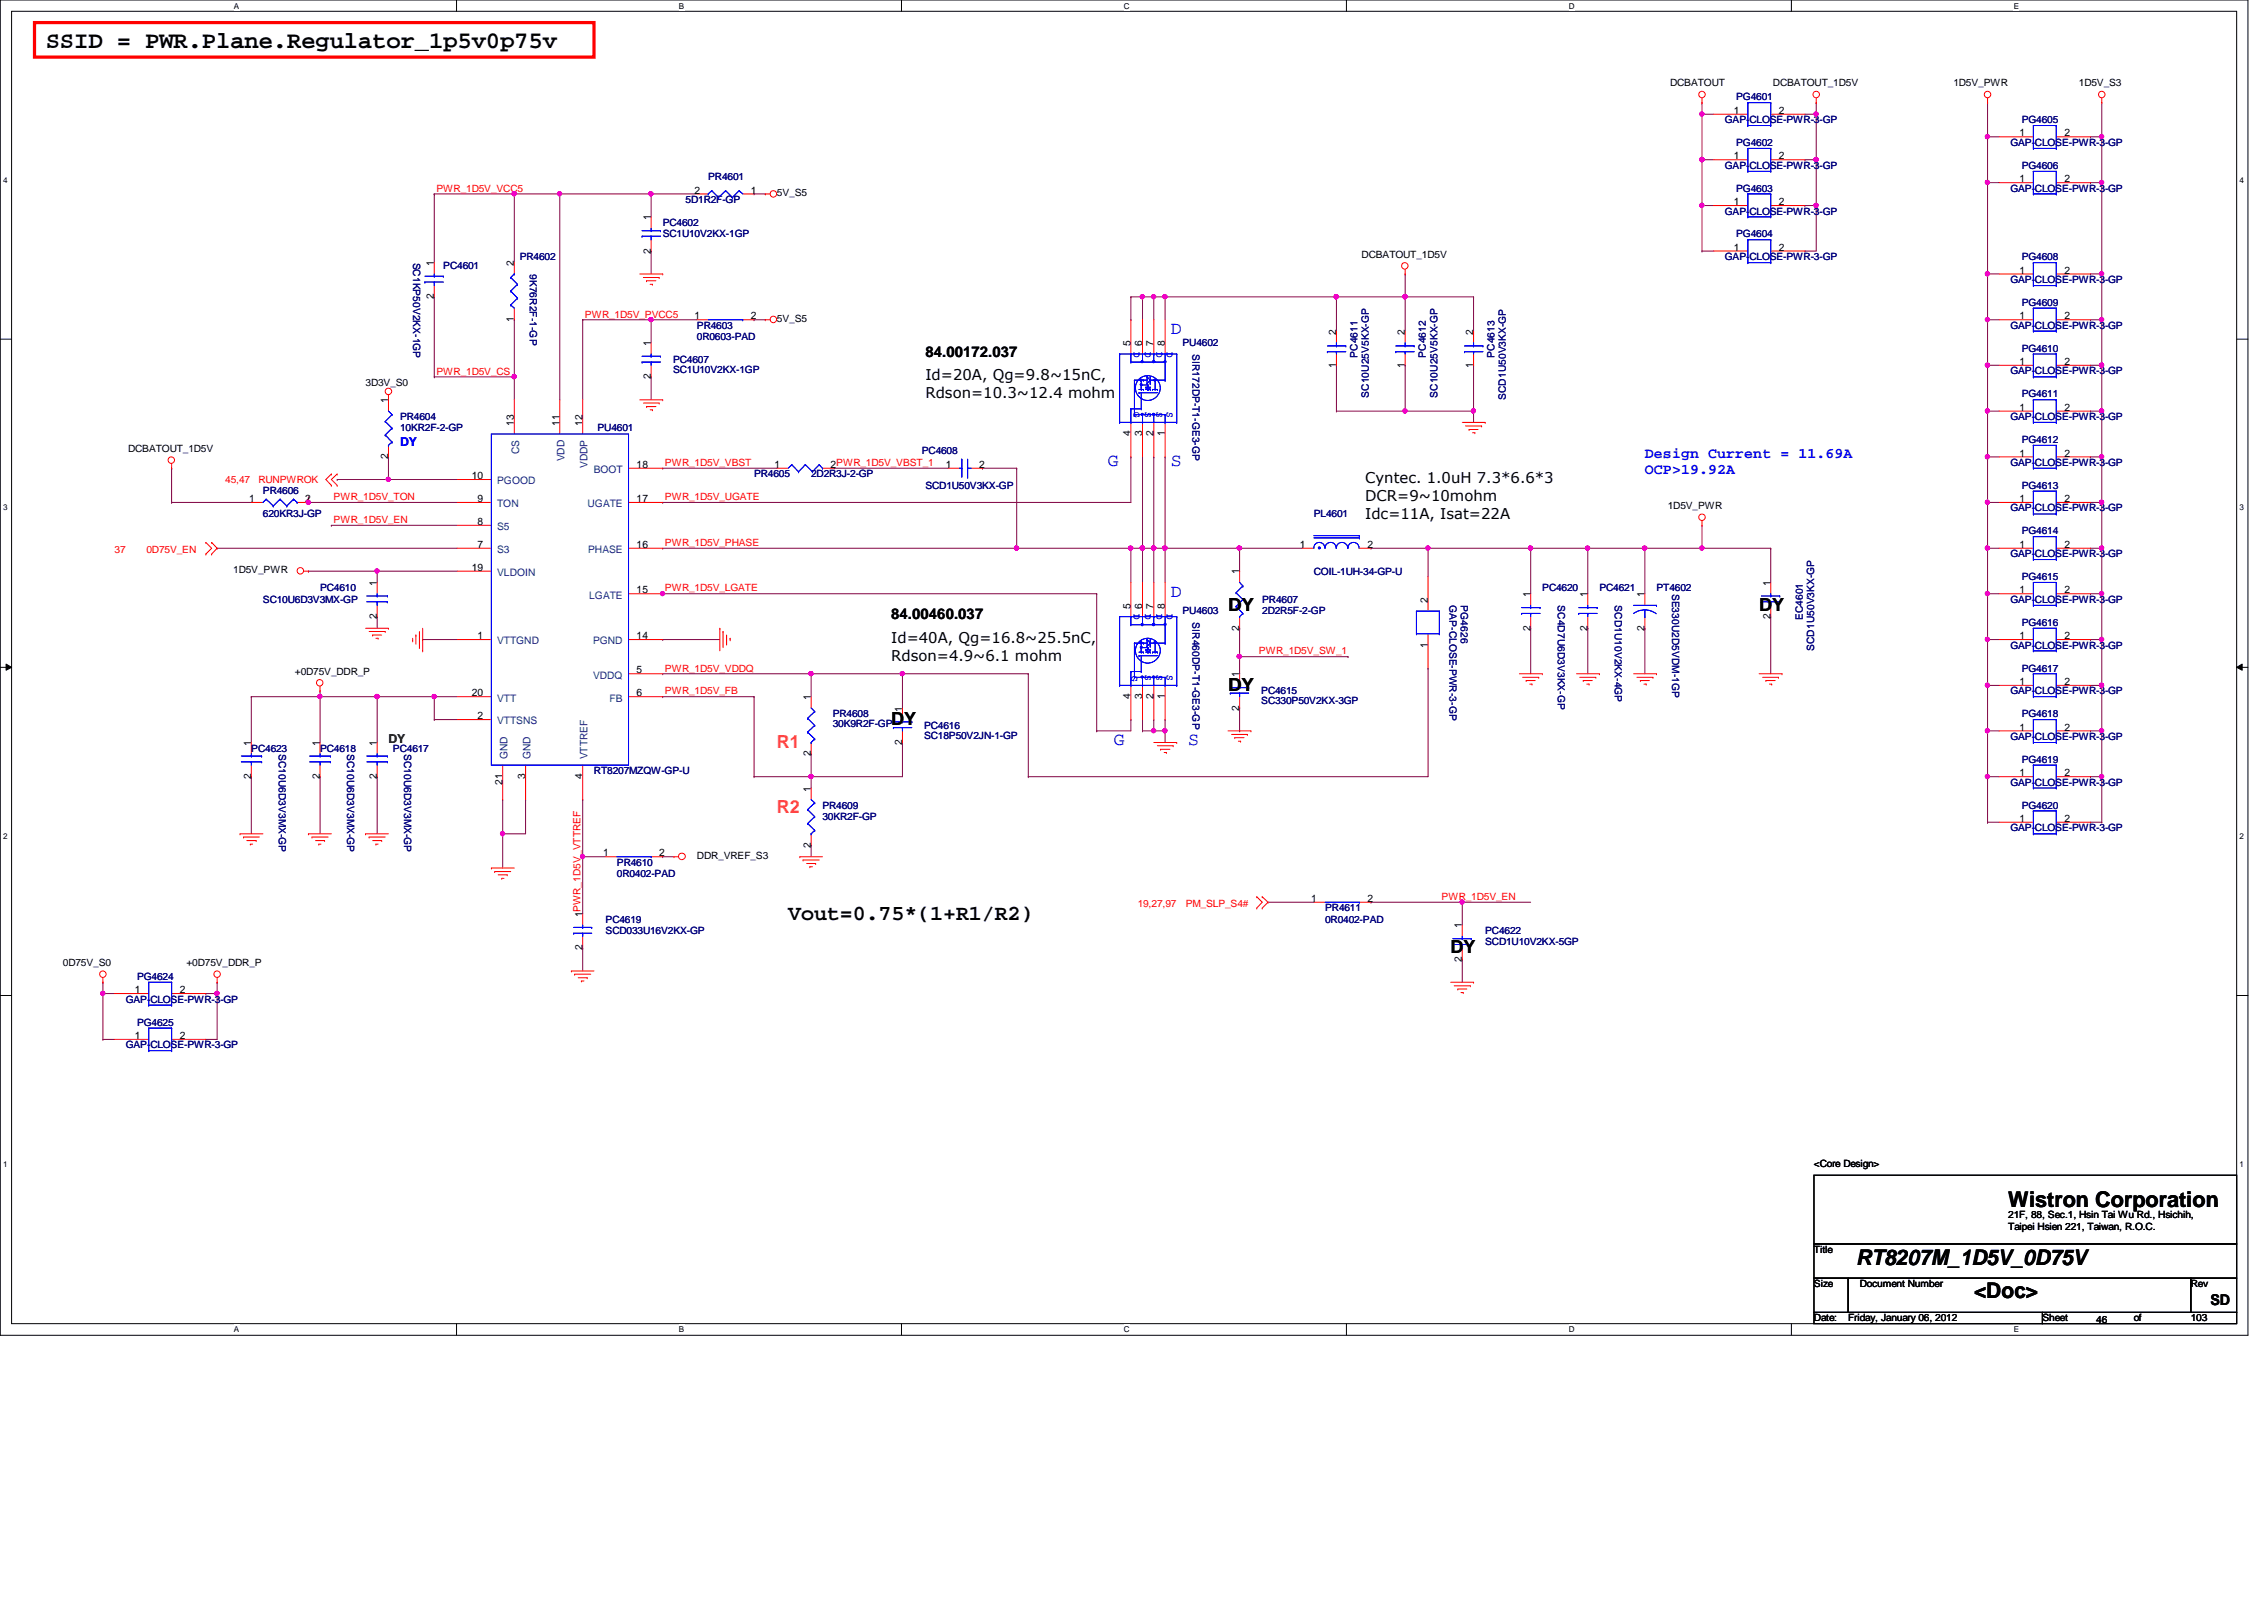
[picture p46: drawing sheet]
<svg xmlns="http://www.w3.org/2000/svg" width="297mm" height="210mm" viewBox="0 0 297 210" stroke-linecap="round" stroke-linejoin="round" font-family="sans-serif">
<defs><g id="words">
<text font-size="3.1" x="6" y="6.3">SSID = PWR.Plane.Regulator_1p5v0p75v</text>
<g font-size="2.8">
<text x="103.4" y="120.7">Vout=0.75*(1+R1/R2)</text>
<text x="263.5" y="158.3">Wistron Corporation</text>
<text x="243.5" y="165.9">RT8207M_1D5V_0D75V</text>
<text x="259" y="170.3">&lt;Doc&gt;</text>
</g>
<g font-size="2.4" fill="#00f">
<text x="153.6" y="43.9">D</text>
<text x="145.4" y="61.1">G</text>
<text x="153.6" y="61.1">S</text>
<text x="153.6" y="78.3">D</text>
<text x="146.1" y="97.8">G</text>
<text x="155.9" y="97.8">S</text>
</g>
<g font-size="2.4">
<text x="161.1" y="80.1">DY</text>
<text x="230.8" y="80.1">DY</text>
<text x="116.9" y="95.1">DY</text>
<text x="161.1" y="90.6">DY</text>
<text x="190.3" y="125.1">DY</text>
</g>
<g font-size="2.4" fill="#ff8000">
<text x="101.9" y="98.1">R1</text>
<text x="101.9" y="106.6">R2</text>
</g>
<g font-size="1.9">
<text x="121.4" y="46.8">84.00172.037</text>
<text x="121.4" y="49.9">Id=20A, Qg=9.8~15nC,</text>
<text x="121.4" y="52.2">Rdson=10.3~12.4 mohm</text>
<text x="179.1" y="63.4">Cyntec. 1.0uH 7.3*6.6*3</text>
<text x="179.1" y="65.7">DCR=9~10mohm</text>
<text x="179.1" y="68">Idc=11A, Isat=22A</text>
<text x="116.9" y="81.2">84.00460.037</text>
<text x="116.9" y="84.4">Id=40A, Qg=16.8~25.5nC,</text>
<text x="116.9" y="86.7">Rdson=4.9~6.1 mohm</text>
<text x="290" y="171.2">SD</text>
</g>
<g font-size="1.9" fill="#00f">
<text x="215.8" y="60">Design Current = 11.69A</text>
<text x="215.8" y="62.2">OCP&gt;19.92A</text>
</g>
<text font-size="1.6" fill="#00f" x="52.5" y="58.5">DY</text>
<text font-size="1.6" fill="#008000" x="51" y="97.4">DY</text>
<g font-size="1.4">
<text x="227.5" y="14.9">1</text>
<text x="233.4" y="14.9">2</text>
<text x="265" y="17.9">1</text>
<text x="270.8" y="17.9">2</text>
<text x="227.5" y="20.9">1</text>
<text x="233.4" y="20.9">2</text>
<text x="265" y="23.9">1</text>
<text x="270.8" y="23.9">2</text>
<text x="85.4" y="28.9" transform="rotate(-90 85.4 28.9)">1</text>
<text x="91.1" y="25.4">2</text>
<text x="98.5" y="25.4">1</text>
<text x="227.5" y="26.9">1</text>
<text x="233.4" y="26.9">2</text>
<text x="56.9" y="34.9" transform="rotate(-90 56.9 34.9)">1</text>
<text x="67.4" y="34.9" transform="rotate(-90 67.4 34.9)">2</text>
<text x="85.4" y="33.3" transform="rotate(-90 85.4 33.3)">2</text>
<text x="227.5" y="32.9">1</text>
<text x="233.4" y="32.9">2</text>
<text x="265" y="35.9">1</text>
<text x="270.8" y="35.9">2</text>
<text x="56.9" y="39.3" transform="rotate(-90 56.9 39.3)">2</text>
<text x="91.1" y="41.9">1</text>
<text x="98.5" y="41.9">2</text>
<text x="265" y="41.9">1</text>
<text x="270.8" y="41.9">2</text>
<text x="67.4" y="42.2" transform="rotate(-90 67.4 42.2)">1</text>
<text x="85.4" y="45.4" transform="rotate(-90 85.4 45.4)">1</text>
<text x="148.3" y="45.4" transform="rotate(-90 148.3 45.4)">5</text>
<text x="149.9" y="45.4" transform="rotate(-90 149.9 45.4)">6</text>
<text x="151.3" y="45.4" transform="rotate(-90 151.3 45.4)">7</text>
<text x="152.8" y="45.4" transform="rotate(-90 152.8 45.4)">8</text>
<text x="175.3" y="43.9" transform="rotate(-90 175.3 43.9)">2</text>
<text x="184.3" y="43.9" transform="rotate(-90 184.3 43.9)">2</text>
<text x="193.3" y="43.9" transform="rotate(-90 193.3 43.9)">2</text>
<text x="265" y="47.9">1</text>
<text x="270.8" y="47.9">2</text>
<text x="50.9" y="52.9" transform="rotate(-90 50.9 52.9)">1</text>
<text x="85.4" y="49.7" transform="rotate(-90 85.4 49.7)">2</text>
<text x="175.3" y="48.3" transform="rotate(-90 175.3 48.3)">1</text>
<text x="184.3" y="48.3" transform="rotate(-90 184.3 48.3)">1</text>
<text x="193.3" y="48.3" transform="rotate(-90 193.3 48.3)">1</text>
<text x="265" y="53.9">1</text>
<text x="270.8" y="53.9">2</text>
<text x="67.4" y="55.9" transform="rotate(-90 67.4 55.9)">13</text>
<text x="73.4" y="55.9" transform="rotate(-90 73.4 55.9)">11</text>
<text x="76.4" y="55.9" transform="rotate(-90 76.4 55.9)">12</text>
<text x="148.3" y="57.2" transform="rotate(-90 148.3 57.2)">4</text>
<text x="149.9" y="57.2" transform="rotate(-90 149.9 57.2)">3</text>
<text x="151.3" y="57.2" transform="rotate(-90 151.3 57.2)">2</text>
<text x="152.8" y="57.2" transform="rotate(-90 152.8 57.2)">1</text>
<text x="265" y="59.9">1</text>
<text x="270.8" y="59.9">2</text>
<text x="32.7" y="65.9">1</text>
<text x="40" y="65.9">2</text>
<text x="50.9" y="60.2" transform="rotate(-90 50.9 60.2)">2</text>
<text x="61.9" y="62.9">10</text>
<text x="62.7" y="65.9">9</text>
<text x="83.5" y="65.9">17</text>
<text x="83.5" y="61.4">18</text>
<text x="101.6" y="61.4">1</text>
<text x="109" y="61.4">2PWR_1D5V_VBST_1</text>
<text x="124.1" y="61.4">1</text>
<text x="128.5" y="61.4">2</text>
<text x="265" y="65.9">1</text>
<text x="270.8" y="65.9">2</text>
<text x="62.7" y="68.9">8</text>
<text x="62.7" y="71.9">7</text>
<text x="83.5" y="71.9">16</text>
<text x="170.6" y="71.9">1</text>
<text x="179.4" y="71.9">2</text>
<text x="265" y="71.9">1</text>
<text x="270.8" y="71.9">2</text>
<text x="49.4" y="76.8" transform="rotate(-90 49.4 76.8)">1</text>
<text x="61.9" y="74.9">19</text>
<text x="83.5" y="77.9">15</text>
<text x="162.6" y="75.4" transform="rotate(-90 162.6 75.4)">1</text>
<text x="232.3" y="76.8" transform="rotate(-90 232.3 76.8)">1</text>
<text x="265" y="77.9">1</text>
<text x="270.8" y="77.9">2</text>
<text x="49.4" y="81.2" transform="rotate(-90 49.4 81.2)">2</text>
<text x="62.7" y="83.9">1</text>
<text x="83.5" y="83.9">14</text>
<text x="148.3" y="79.8" transform="rotate(-90 148.3 79.8)">5</text>
<text x="149.9" y="79.8" transform="rotate(-90 149.9 79.8)">6</text>
<text x="151.3" y="79.8" transform="rotate(-90 151.3 79.8)">7</text>
<text x="152.8" y="79.8" transform="rotate(-90 152.8 79.8)">8</text>
<text x="162.6" y="82.7" transform="rotate(-90 162.6 82.7)">2</text>
<text x="187.3" y="79.1" transform="rotate(-90 187.3 79.1)">2</text>
<text x="200.8" y="82.7" transform="rotate(-90 200.8 82.7)">2</text>
<text x="200.8" y="78.4" transform="rotate(-90 200.8 78.4)">1</text>
<text x="208.3" y="82.7" transform="rotate(-90 208.3 82.7)">2</text>
<text x="208.3" y="78.4" transform="rotate(-90 208.3 78.4)">1</text>
<text x="215.8" y="82.7" transform="rotate(-90 215.8 82.7)">2</text>
<text x="215.8" y="78.4" transform="rotate(-90 215.8 78.4)">1</text>
<text x="232.3" y="81.2" transform="rotate(-90 232.3 81.2)">2</text>
<text x="265" y="83.9">1</text>
<text x="270.8" y="83.9">2</text>
<text x="83.5" y="88.3">5</text>
<text x="162.6" y="88.9" transform="rotate(-90 162.6 88.9)">1</text>
<text x="187.3" y="85" transform="rotate(-90 187.3 85)">1</text>
<text x="265" y="89.9">1</text>
<text x="270.8" y="89.9">2</text>
<text x="61.9" y="91.4">20</text>
<text x="62.7" y="94.4">2</text>
<text x="83.5" y="91.4">6</text>
<text x="106.4" y="91.8" transform="rotate(-90 106.4 91.8)">1</text>
<text x="118.4" y="93.3" transform="rotate(-90 118.4 93.3)">1</text>
<text x="148.3" y="91.7" transform="rotate(-90 148.3 91.7)">4</text>
<text x="149.9" y="91.7" transform="rotate(-90 149.9 91.7)">3</text>
<text x="151.3" y="91.7" transform="rotate(-90 151.3 91.7)">2</text>
<text x="152.8" y="91.7" transform="rotate(-90 152.8 91.7)">1</text>
<text x="162.6" y="93.2" transform="rotate(-90 162.6 93.2)">2</text>
<text x="265" y="95.8">1</text>
<text x="270.8" y="95.8">2</text>
<text x="32.9" y="97.8" transform="rotate(-90 32.9 97.8)">1</text>
<text x="41.9" y="97.8" transform="rotate(-90 41.9 97.8)">1</text>
<text x="49.4" y="97.8" transform="rotate(-90 49.4 97.8)">1</text>
<text x="106.4" y="99.2" transform="rotate(-90 106.4 99.2)">2</text>
<text x="118.4" y="97.7" transform="rotate(-90 118.4 97.7)">2</text>
<text x="265" y="101.9">1</text>
<text x="270.8" y="101.9">2</text>
<text x="32.9" y="102.2" transform="rotate(-90 32.9 102.2)">2</text>
<text x="41.9" y="102.2" transform="rotate(-90 41.9 102.2)">2</text>
<text x="49.4" y="102.2" transform="rotate(-90 49.4 102.2)">2</text>
<text x="65.9" y="103" transform="rotate(-90 65.9 103)">21</text>
<text x="68.9" y="102.2" transform="rotate(-90 68.9 102.2)">3</text>
<text x="76.4" y="102.2" transform="rotate(-90 76.4 102.2)">4</text>
<text x="106.4" y="103.8" transform="rotate(-90 106.4 103.8)">1</text>
<text x="265" y="107.8">1</text>
<text x="270.8" y="107.8">2</text>
<text x="79.1" y="112.4">1</text>
<text x="86.5" y="112.4">2</text>
<text x="106.4" y="111.2" transform="rotate(-90 106.4 111.2)">2</text>
<text x="172" y="118.3">1</text>
<text x="179.4" y="118.3">2</text>
<text x="76.4" y="124.7" transform="rotate(-90 76.4 124.7)">2</text>
<text x="76.4" y="120.3" transform="rotate(-90 76.4 120.3)">1PWR_1D5V_VTTREF</text>
<text x="191.8" y="121.8" transform="rotate(-90 191.8 121.8)">1</text>
<text x="17.7" y="130.3">1</text>
<text x="23.6" y="130.3">2</text>
<text x="191.8" y="126.2" transform="rotate(-90 191.8 126.2)">2</text>
<text x="17.7" y="136.3">1</text>
<text x="23.6" y="136.3">2</text>
</g>
<g font-size="1.4" fill="#004080">
<text x="68.1" y="59.6" transform="rotate(-90 68.1 59.6)">CS</text>
<text x="65.2" y="63.5">PGOOD</text>
<text x="74.1" y="60.5" transform="rotate(-90 74.1 60.5)">VDD</text>
<text x="77.1" y="61.4" transform="rotate(-90 77.1 61.4)">VDDP</text>
<text x="77.9" y="62.1">BOOT</text>
<text x="65.2" y="69.6">S5</text>
<text x="65.2" y="66.5">TON</text>
<text x="77.1" y="66.5">UGATE</text>
<text x="65.2" y="75.6">VLDOIN</text>
<text x="65.2" y="72.6">S3</text>
<text x="77.2" y="72.6">PHASE</text>
<text x="77.3" y="78.5">LGATE</text>
<text x="65.2" y="84.5">VTTGND</text>
<text x="77.8" y="89">VDDQ</text>
<text x="77.8" y="84.5">PGND</text>
<text x="65.2" y="92">VTT</text>
<text x="65.2" y="95">VTTSNS</text>
<text x="80" y="92">FB</text>
<text x="66.6" y="99.6" transform="rotate(-90 66.6 99.6)">GND</text>
<text x="69.6" y="99.6" transform="rotate(-90 69.6 99.6)">GND</text>
<text x="77.1" y="99.6" transform="rotate(-90 77.1 99.6)">VTTREF</text>
</g>
<g font-size="1.3">
<text x="219.1" y="11.3">DCBATOUT</text>
<text x="232.6" y="11.3">DCBATOUT_1D5V</text>
<text x="256.3" y="11.3">1D5V_PWR</text>
<text x="272.8" y="11.3">1D5V_S3</text>
<text x="101.9" y="25.7">5V_S5</text>
<text x="178.6" y="33.8">DCBATOUT_1D5V</text>
<text x="101.9" y="42.2">5V_S5</text>
<text x="48" y="50.6">3D3V_S0</text>
<text x="16.8" y="59.3">DCBATOUT_1D5V</text>
<text x="218.8" y="66.8">1D5V_PWR</text>
<text x="30.6" y="75.2">1D5V_PWR</text>
<text x="38.7" y="88.5">+0D75V_DDR_P</text>
<text x="91.4" y="112.6">DDR_VREF_S3</text>
<text x="8.3" y="126.7">0D75V_S0</text>
<text x="24.5" y="126.7">+0D75V_DDR_P</text>
<text x="238" y="153.1">&lt;Core Design&gt;</text>
<text x="263.5" y="159.9">21F, 88, Sec.1, Hsin Tai Wu Rd., Hsichih,</text>
<text x="263.5" y="161.4">Taipei Hsien 221, Taiwan, R.O.C.</text>
<text x="238" y="164.4">Title</text>
<text x="238" y="168.9">Size</text>
<text x="238" y="173.4">Date:</text>
<text x="242.5" y="173.4">Friday, January 06, 2012</text>
<text x="244" y="168.9">Document Number</text>
<text x="268" y="173.4">Sheet</text>
<text x="275" y="173.5">46</text>
<text x="279.9" y="173.4">of</text>
<text x="287.4" y="168.9">Rev</text>
<text x="287.4" y="173.4">103</text>
</g>
<g font-size="1.3" fill="#000080">
<text x="226.3" y="16.2">GAP-CLOSE-PWR-3-GP</text>
<text x="227.8" y="13.2">PG4601</text>
<text x="265.3" y="16.2">PG4605</text>
<text x="92.9" y="23.7">PR4601</text>
<text x="226.3" y="22.1">GAP-CLOSE-PWR-3-GP</text>
<text x="227.8" y="19.1">PG4602</text>
<text x="263.8" y="19.1">GAP-CLOSE-PWR-3-GP</text>
<text x="265.3" y="22.1">PG4606</text>
<text x="86.9" y="29.6">PC4602</text>
<text x="90" y="26.6">5D1R2F-GP</text>
<text x="226.3" y="28.2">GAP-CLOSE-PWR-3-GP</text>
<text x="227.8" y="25.1">PG4603</text>
<text x="263.8" y="25.1">GAP-CLOSE-PWR-3-GP</text>
<text x="54.2" y="34.5" transform="rotate(90 54.2 34.5)">SC1KP50V2KX-1GP</text>
<text x="58.2" y="35.3">PC4601</text>
<text x="68.2" y="34.1">PR4602</text>
<text x="69.5" y="35.9" transform="rotate(90 69.5 35.9)">9K76R2F-1-GP</text>
<text x="86.9" y="31.2">SC1U10V2KX-1GP</text>
<text x="226.3" y="34.1">GAP-CLOSE-PWR-3-GP</text>
<text x="227.8" y="31.2">PG4604</text>
<text x="265.3" y="34.1">PG4608</text>
<text x="263.8" y="37.1">GAP-CLOSE-PWR-3-GP</text>
<text x="265.3" y="40.1">PG4609</text>
<text x="88.3" y="47.6">PC4607</text>
<text x="91.4" y="43.1">PR4603</text>
<text x="91.4" y="44.6">0R0603-PAD</text>
<text x="155.1" y="45.4">PU4602</text>
<text x="156.5" y="46.4" transform="rotate(90 156.5 46.4)">SIR172DP-T1-GE3-GP</text>
<text x="178.1" y="46.9" transform="rotate(-90 178.1 46.9)">PC4611</text>
<text x="187.1" y="46.9" transform="rotate(-90 187.1 46.9)">PC4612</text>
<text x="196.1" y="46.9" transform="rotate(-90 196.1 46.9)">PC4613</text>
<text x="263.8" y="43.1">GAP-CLOSE-PWR-3-GP</text>
<text x="265.3" y="46.1">PG4610</text>
<text x="88.3" y="49">SC1U10V2KX-1GP</text>
<text x="179.6" y="52.2" transform="rotate(-90 179.6 52.2)">SC10U25V5KX-GP</text>
<text x="188.6" y="52.2" transform="rotate(-90 188.6 52.2)">SC10U25V5KX-GP</text>
<text x="197.6" y="52.5" transform="rotate(-90 197.6 52.5)">SCD1U50V3KX-GP</text>
<text x="263.8" y="49.1">GAP-CLOSE-PWR-3-GP</text>
<text x="265.3" y="52.1">PG4611</text>
<text x="52.5" y="55.1">PR4604</text>
<text x="52.5" y="56.6">10KR2F-2-GP</text>
<text x="78.4" y="56.6">PU4601</text>
<text x="120.9" y="59.6">PC4608</text>
<text x="263.8" y="55.1">GAP-CLOSE-PWR-3-GP</text>
<text x="265.3" y="58.1">PG4612</text>
<text x="34.5" y="64.9">PR4606</text>
<text x="98.9" y="62.6">PR4605</text>
<text x="106.4" y="62.6">2D2R3J-2-GP</text>
<text x="121.4" y="64.1">SCD1U50V3KX-GP</text>
<text x="263.8" y="61.1">GAP-CLOSE-PWR-3-GP</text>
<text x="265.3" y="64.1">PG4613</text>
<text x="34.5" y="67.9">620KR3J-GP</text>
<text x="172.4" y="67.9">PL4601</text>
<text x="263.8" y="67.1">GAP-CLOSE-PWR-3-GP</text>
<text x="265.3" y="70.1">PG4614</text>
<text x="42" y="77.6">PC4610</text>
<text x="172.4" y="75.5">COIL-1UH-34-GP-U</text>
<text x="202.4" y="77.6">PC4620</text>
<text x="209.8" y="77.6">PC4621</text>
<text x="217.3" y="77.6">PT4602</text>
<text x="219.4" y="77.9" transform="rotate(90 219.4 77.9)">SE330U2D5VDM-1GP</text>
<text x="263.8" y="73.1">GAP-CLOSE-PWR-3-GP</text>
<text x="265.3" y="76.1">PG4615</text>
<text x="34.5" y="79.1">SC10U6D3V3MX-GP</text>
<text x="155.1" y="80.6">PU4603</text>
<text x="156.5" y="81.7" transform="rotate(90 156.5 81.7)">SIR460DP-T1-GE3-GP</text>
<text x="165.6" y="79.1">PR4607</text>
<text x="165.6" y="80.6">2D2R5F-2-GP</text>
<text x="190.2" y="79.4" transform="rotate(90 190.2 79.4)">GAP-CLOSE-PWR-3-GP</text>
<text x="191.7" y="79.4" transform="rotate(90 191.7 79.4)">PG4626</text>
<text x="204.4" y="79.4" transform="rotate(90 204.4 79.4)">SC4D7U6D3V3KX-GP</text>
<text x="211.9" y="79.4" transform="rotate(90 211.9 79.4)">SCD1U10V2KX-4GP</text>
<text x="236.5" y="81.4" transform="rotate(-90 236.5 81.4)">EC4601</text>
<text x="263.8" y="79.1">GAP-CLOSE-PWR-3-GP</text>
<text x="265.3" y="82.1">PG4616</text>
<text x="238" y="85.4" transform="rotate(-90 238 85.4)">SCD1U50V3KX-GP</text>
<text x="263.8" y="85.1">GAP-CLOSE-PWR-3-GP</text>
<text x="265.3" y="88.1">PG4617</text>
<text x="109.3" y="94.1">PR4608</text>
<text x="109.3" y="95.4">30K9R2F-GP</text>
<text x="121.2" y="95.6">PC4616</text>
<text x="165.5" y="91.1">PC4615</text>
<text x="165.5" y="92.4">SC330P50V2KX-3GP</text>
<text x="263.8" y="91.1">GAP-CLOSE-PWR-3-GP</text>
<text x="265.3" y="94.1">PG4618</text>
<text x="33" y="98.6">PC4623</text>
<text x="36.6" y="98.9" transform="rotate(90 36.6 98.9)">SC10U6D3V3MX-GP</text>
<text x="42" y="98.6">PC4618</text>
<text x="45.5" y="98.9" transform="rotate(90 45.5 98.9)">SC10U6D3V3MX-GP</text>
<text x="51.6" y="98.6">PC4617</text>
<text x="53" y="98.9" transform="rotate(90 53 98.9)">SC10U6D3V3MX-GP</text>
<text x="77.9" y="101.6">RT8207MZQW-GP-U</text>
<text x="121.2" y="96.9">SC18P50V2JN-1-GP</text>
<text x="263.8" y="97.1">GAP-CLOSE-PWR-3-GP</text>
<text x="265.3" y="100.1">PG4619</text>
<text x="107.9" y="106.1">PR4609</text>
<text x="107.9" y="107.6">30KR2F-GP</text>
<text x="263.8" y="103.1">GAP-CLOSE-PWR-3-GP</text>
<text x="265.3" y="106.1">PG4620</text>
<text x="80.9" y="113.6">PR4610</text>
<text x="263.8" y="109.1">GAP-CLOSE-PWR-3-GP</text>
<text x="80.9" y="115.1">0R0402-PAD</text>
<text x="173.9" y="119.5">PR4611</text>
<text x="79.5" y="121.1">PC4619</text>
<text x="79.5" y="122.6">SCD033U16V2KX-GP</text>
<text x="173.9" y="121.1">0R0402-PAD</text>
<text x="194.9" y="122.6">PC4622</text>
<text x="194.9" y="124">SCD1U10V2KX-5GP</text>
<text x="16.5" y="131.5">GAP-CLOSE-PWR-3-GP</text>
<text x="18" y="128.6">PG4624</text>
<text x="16.5" y="137.5">GAP-CLOSE-PWR-3-GP</text>
<text x="18" y="134.5">PG4625</text>
</g>
<g font-size="1.3" fill="#f00">
<text x="57.3" y="25.1">PWR_1D5V_VCC5</text>
<text x="76.7" y="41.7">PWR_1D5V_PVCC5</text>
<text x="57.3" y="49.1">PWR_1D5V_CS</text>
<text x="29.5" y="63.4">45,47</text>
<text x="33.9" y="63.4">RUNPWROK</text>
<text x="43.8" y="65.6">PWR_1D5V_TON</text>
<text x="87.2" y="65.6">PWR_1D5V_UGATE</text>
<text x="87.2" y="61.1">PWR_1D5V_VBST</text>
<text x="43.8" y="68.6">PWR_1D5V_EN</text>
<text x="87.2" y="71.6">PWR_1D5V_PHASE</text>
<text x="15" y="72.5">37</text>
<text x="19.2" y="72.5">0D75V_EN</text>
<text x="87.2" y="77.6">PWR_1D5V_LGATE</text>
<text x="87.2" y="88.1">PWR_1D5V_VDDQ</text>
<text x="165.2" y="85.9">PWR_1D5V_SW_1</text>
<text x="87.2" y="91.1">PWR_1D5V_FB</text>
<text x="149.3" y="119">19,27,97</text>
<text x="155.6" y="119">PM_SLP_S4#</text>
<text x="189.1" y="118.1">PWR_1D5V_EN</text>
</g>
<g font-size="1.3" fill="#00f">
<text x="148.8" y="46.1" transform="rotate(90 148.8 46.1)">D</text>
<text x="150.2" y="46.1" transform="rotate(90 150.2 46.1)">D</text>
<text x="151.7" y="46.1" transform="rotate(90 151.7 46.1)">D</text>
<text x="153.1" y="46.1" transform="rotate(90 153.1 46.1)">D</text>
<text x="148.8" y="54.1" transform="rotate(90 148.8 54.1)">G</text>
<text x="150.2" y="54.1" transform="rotate(90 150.2 54.1)">S</text>
<text x="151.7" y="54.1" transform="rotate(90 151.7 54.1)">S</text>
<text x="153.1" y="54.1" transform="rotate(90 153.1 54.1)">S</text>
<text x="148.8" y="80.6" transform="rotate(90 148.8 80.6)">D</text>
<text x="150.2" y="80.6" transform="rotate(90 150.2 80.6)">D</text>
<text x="151.7" y="80.6" transform="rotate(90 151.7 80.6)">D</text>
<text x="153.1" y="80.6" transform="rotate(90 153.1 80.6)">D</text>
<text x="148.5" y="88.7" transform="rotate(90 148.5 88.7)">G</text>
<text x="150.2" y="88.6" transform="rotate(90 150.2 88.6)">S</text>
<text x="151.7" y="88.6" transform="rotate(90 151.7 88.6)">S</text>
<text x="153.1" y="88.6" transform="rotate(90 153.1 88.6)">S</text>
</g>
<g font-size="1.1">
<text x="30.7" y="1.1">A</text>
<text x="89.1" y="1.1">B</text>
<text x="147.4" y="1.1">C</text>
<text x="205.8" y="1.1">D</text>
<text x="264.2" y="1.1">E</text>
<text x=".4" y="24">4</text>
<text x="293.8" y="24">4</text>
<text x=".4" y="67">3</text>
<text x="293.8" y="67">3</text>
<text x=".4" y="110">2</text>
<text x="293.8" y="110">2</text>
<text x=".4" y="153.1">1</text>
<text x="293.8" y="153.1">1</text>
<text x="30.7" y="174.8">A</text>
<text x="89.1" y="174.8">B</text>
<text x="147.4" y="174.8">C</text>
<text x="205.8" y="174.8">D</text>
<text x="264.2" y="174.8">E</text>
</g>
</g></defs>
<path d="M0 0h294.9v175.2h-294.9zM1.5 1.5h292v172.2h-292z" fill="none" stroke="#000" stroke-width=".13"/>
<g fill="#fff">
<path d="M30.7 .2h.7v1.2h-.7z"/>
<path d="M30.7 173.8h.7v1.2h-.7z"/>
</g>
<path d="M59.9 0v1.5M59.9 173.7v1.4" fill="none" stroke="#000" stroke-width=".13"/>
<g fill="#fff">
<path d="M89.1 .2h.7v1.2h-.7z"/>
<path d="M89.1 173.8h.7v1.2h-.7z"/>
</g>
<path d="M118.3 0v1.5M118.3 173.7v1.4" fill="none" stroke="#000" stroke-width=".13"/>
<g fill="#fff">
<path d="M147.4 .2h.8v1.2h-.8z"/>
<path d="M147.4 173.8h.8v1.2h-.8z"/>
</g>
<path d="M176.7 0v1.5M176.7 173.7v1.4" fill="none" stroke="#000" stroke-width=".13"/>
<g fill="#fff">
<path d="M205.8 .2h.8v1.2h-.8z"/>
<path d="M205.8 173.8h.8v1.2h-.8z"/>
</g>
<path d="M235 0v1.5M235 173.7v1.4" fill="none" stroke="#000" stroke-width=".13"/>
<g fill="#fff">
<path d="M264.2 .2h.7v1.2h-.7z"/>
<path d="M264.2 173.8h.7v1.2h-.7z"/>
<path d="M.4 23h.6v1.2h-.6z"/>
<path d="M293.8 23h.6v1.2h-.6z"/>
<path d="M.4 66h.6v1.2h-.6z"/>
<path d="M293.8 66h.6v1.2h-.6z"/>
</g>
<path d="M0 44.5h1.5M293.5 44.5h1.4" fill="none" stroke="#000" stroke-width=".13"/>
<g fill="#fff">
<path d="M.4 109.1h.6v1.1h-.6z"/>
<path d="M293.8 109.1h.6v1.1h-.6z"/>
</g>
<path d="M0 87.5h1.5M.8 87.1l.7 .4-.7 .4zM293.5 87.5l.7-.4v.8zM293.5 87.5h1.4" fill="none" stroke="#000" stroke-width=".13"/>
<path d="M.8 87.1l.7 .4-.7 .4zM293.5 87.5l.7-.4v.8z" fill="#000"/>
<g fill="#fff">
<path d="M.4 152.1h.6v1.2h-.6z"/>
<path d="M293.8 152.1h.6v1.2h-.6z"/>
</g>
<path d="M0 130.6h1.5M293.5 130.6h1.4" fill="none" stroke="#000" stroke-width=".13"/>
<path d="M152.9 38.9h.1M152.9 38.9h22.4" fill="none" stroke="#800040" stroke-width=".13"/>
<circle cx="175.3" cy="38.9" r=".29" fill="#f0f"/>
<circle cx="175.3" cy="38.9" r=".29" fill="none" stroke="#f0f" stroke-width=".13"/>
<circle cx="152.8" cy="38.9" r=".29" fill="#f0f"/>
<circle cx="152.8" cy="38.9" r=".29" fill="none" stroke="#f0f" stroke-width=".13"/>
<path d="M193.3 53.9h.1M193.3 53.9v1.5M223.3 71.9h.1M223.3 71.9h9M232.3 71.9h.1M232.3 71.9v4.5" fill="none" stroke="#800040" stroke-width=".13"/>
<circle cx="193.3" cy="53.9" r=".29" fill="#f0f"/>
<circle cx="193.3" cy="53.9" r=".29" fill="none" stroke="#f0f" stroke-width=".13"/>
<path d="M215.8 71.9h.1M215.8 71.9h7.5" fill="none" stroke="#800040" stroke-width=".13"/>
<circle cx="223.3" cy="71.9" r=".29" fill="#f0f"/>
<circle cx="223.3" cy="71.9" r=".29" fill="none" stroke="#f0f" stroke-width=".13"/>
<circle cx="215.8" cy="71.9" r=".29" fill="#f0f"/>
<circle cx="215.8" cy="71.9" r=".29" fill="none" stroke="#f0f" stroke-width=".13"/>
<path d="M184.4 38.9h.1M184.4 38.9h8.9M193.3 47.9h.1M193.3 47.9v6M200.8 71.9h.1M200.8 71.9h7.5M200.8 71.9v6" fill="none" stroke="#800040" stroke-width=".13"/>
<circle cx="184.3" cy="38.9" r=".29" fill="#f0f"/>
<circle cx="184.3" cy="38.9" r=".29" fill="none" stroke="#f0f" stroke-width=".13"/>
<g fill="none" stroke="#800040" stroke-width=".13">
<path d="M175.3 38.9h.1M175.3 38.9v4.5M184.4 35.9h.1M184.4 38.9h.1M184.4 35.9v7.5M193.3 38.9h.1M193.3 38.9v4.5M175.3 47.9h.1M175.3 53.9h.1M175.3 47.9v6M175.3 53.9h18M184.4 47.9h.1"/>
<path d="M184.4 53.9h.1M184.4 47.9v6M208.3 71.9h.1M208.3 71.9v6M223.3 68.9h.1M223.3 68.9v3M200.8 82.4h.1M200.8 82.4v6M208.3 82.4h.1M208.3 82.4v6"/>
</g>
<circle cx="184.3" cy="53.9" r=".29" fill="#f0f"/>
<circle cx="184.3" cy="53.9" r=".29" fill="none" stroke="#f0f" stroke-width=".13"/>
<path d="M175.3 38.9h.1M175.3 38.9h9.1M232.3 80.9h.1M232.3 80.9v7.5" fill="none" stroke="#800040" stroke-width=".13"/>
<circle cx="184.3" cy="38.9" r=".29" fill="#f0f"/>
<circle cx="184.3" cy="38.9" r=".29" fill="none" stroke="#f0f" stroke-width=".13"/>
<circle cx="175.3" cy="38.9" r=".29" fill="#f0f"/>
<circle cx="175.3" cy="38.9" r=".29" fill="none" stroke="#f0f" stroke-width=".13"/>
<path d="M208.3 71.9h.1M208.3 71.9h7.5" fill="none" stroke="#800040" stroke-width=".13"/>
<circle cx="208.3" cy="71.9" r=".29" fill="#f0f"/>
<circle cx="208.3" cy="71.9" r=".29" fill="none" stroke="#f0f" stroke-width=".13"/>
<path d="M215.8 71.9h.1M215.8 71.9v6M162.6 86.1h.1M162.6 86.1v2.3M215.8 82.4h.1M215.8 82.4v6" fill="none" stroke="#800040" stroke-width=".13"/>
<circle cx="162.6" cy="86.1" r=".29" fill="#f0f"/>
<circle cx="162.6" cy="86.1" r=".29" fill="none" stroke="#f0f" stroke-width=".13"/>
<g fill="none" stroke="#800040" stroke-width=".13">
<path d="M152.9 59.9h.1M152.9 59.9v12M148.4 71.9h.1M148.4 71.9h3M149.9 71.9h.1M151.4 71.9h.1M151.4 71.9v4.5M152.9 71.9h.1M152.9 71.9h9.7M179.9 71.9h.1M179.9 71.9h7.5M106.4 88.4h.1"/>
<path d="M106.4 88.4h12M162.6 95.9h.1M162.6 92.9v3M187.4 87.7h.1M187.4 87.7v14.2"/>
</g>
<circle cx="151.3" cy="71.9" r=".29" fill="#f0f"/>
<circle cx="151.3" cy="71.9" r=".29" fill="none" stroke="#f0f" stroke-width=".13"/>
<circle cx="149.9" cy="71.9" r=".29" fill="#f0f"/>
<circle cx="149.9" cy="71.9" r=".29" fill="none" stroke="#f0f" stroke-width=".13"/>
<path d="M57 91.4h.1M57 94.4h.1M57 91.4v3M57 94.4h3M57 91.4h3" fill="none" stroke="#800040" stroke-width=".13"/>
<circle cx="56.9" cy="91.4" r=".29" fill="#f0f"/>
<circle cx="56.9" cy="91.4" r=".29" fill="none" stroke="#f0f" stroke-width=".13"/>
<path d="M40.5 65.9h.1M40.5 65.9h19.5M49.5 74.9h.1M49.5 74.9h10.5M49.5 74.9v1.5M49.5 80.9h.1M49.5 80.9v1.5M55.5 83.9h.1M55.5 83.9h4.5" fill="none" stroke="#800040" stroke-width=".13"/>
<circle cx="40.4" cy="65.9" r=".29" fill="#f0f"/>
<circle cx="40.4" cy="65.9" r=".29" fill="none" stroke="#f0f" stroke-width=".13"/>
<path d="M49.5 91.4h.1M49.5 91.4h7.5" fill="none" stroke="#800040" stroke-width=".13"/>
<circle cx="49.5" cy="91.4" r=".29" fill="#f0f"/>
<circle cx="49.5" cy="91.4" r=".29" fill="none" stroke="#f0f" stroke-width=".13"/>
<path d="M40.5 74.9h.1M40.5 74.9h9" fill="none" stroke="#800040" stroke-width=".13"/>
<circle cx="49.5" cy="74.9" r=".29" fill="#f0f"/>
<circle cx="49.5" cy="74.9" r=".29" fill="none" stroke="#f0f" stroke-width=".13"/>
<path d="M85.4 49.4h.1M85.4 49.4v3.1M28.5 71.9h.1M28.5 71.9h31.5M133.4 71.9h.1M133.4 71.9h15M148.4 71.9h.1M148.4 71.9v4.5" fill="none" stroke="#800040" stroke-width=".13"/>
<circle cx="148.3" cy="71.9" r=".29" fill="#f0f"/>
<circle cx="148.3" cy="71.9" r=".29" fill="none" stroke="#f0f" stroke-width=".13"/>
<path d="M57 25.4h.1M57 25.4h10.5M67.5 25.4h.1M67.5 25.4v9.1M162.6 71.9h.1M162.6 71.9v3M118.4 88.4h.1M118.4 88.4h16.5" fill="none" stroke="#800040" stroke-width=".13"/>
<circle cx="118.4" cy="88.4" r=".29" fill="#f0f"/>
<circle cx="118.4" cy="88.4" r=".29" fill="none" stroke="#f0f" stroke-width=".13"/>
<path d="M86.9 88.4h.1M86.9 88.4h19.5M106.4 98.9h.1M106.4 98.9v3M118.4 97.4h.1M118.4 88.4h.1M118.4 97.4v4.5h-12M118.4 88.4v4.5M106.4 101.9h.1" fill="none" stroke="#800040" stroke-width=".13"/>
<circle cx="106.4" cy="88.4" r=".29" fill="#f0f"/>
<circle cx="106.4" cy="88.4" r=".29" fill="none" stroke="#f0f" stroke-width=".13"/>
<path d="M106.4 110.9h.1M106.4 101.9h.1M106.4 101.9v1.5M106.4 110.9v1.5" fill="none" stroke="#800040" stroke-width=".13"/>
<circle cx="106.4" cy="101.9" r=".29" fill="#f0f"/>
<circle cx="106.4" cy="101.9" r=".29" fill="none" stroke="#f0f" stroke-width=".13"/>
<g fill="none" stroke="#800040" stroke-width=".13">
<path d="M51 59.9h.1M51 59.9v3M44.2 62.9h.1M44.2 62.9h15.8M51 62.9h.1M98.9 91.4h.1M98.9 91.4v10.5M106.4 88.4h.1M106.4 88.4v3M42 101.9h.1M42 101.9v7.5M49.5 101.9h.1"/>
<path d="M49.5 101.9v7.5M98.9 101.9h.1M98.9 101.9h7.5"/>
</g>
<circle cx="50.9" cy="62.9" r=".29" fill="#f0f"/>
<circle cx="50.9" cy="62.9" r=".29" fill="none" stroke="#f0f" stroke-width=".13"/>
<path d="M86.9 71.9h.1M86.9 71.9h46.5M86.9 91.4h.1M86.9 83.9h.1M86.9 91.4h12M86.9 83.9h7.5" fill="none" stroke="#800040" stroke-width=".13"/>
<circle cx="133.4" cy="71.9" r=".29" fill="#f0f"/>
<circle cx="133.4" cy="71.9" r=".29" fill="none" stroke="#f0f" stroke-width=".13"/>
<g fill="none" stroke="#800040" stroke-width=".13">
<path d="M86.9 65.9h.1M86.9 61.4h.1M86.9 65.9h61.5M86.9 61.4h15M109.4 61.4h.1M109.4 61.4h15M128.9 61.4h.1M128.9 61.4h4.5M143.9 95.9h.1M143.9 95.9h4.5M149.9 95.9h.1M149.9 95.9h3"/>
<path d="M151.4 94.4h.1M151.4 95.9h.1M151.4 94.4v1.5M152.9 94.4h.1M152.9 95.9h.1M152.9 94.4v3"/>
</g>
<circle cx="152.8" cy="95.9" r=".29" fill="#f0f"/>
<circle cx="152.8" cy="95.9" r=".29" fill="none" stroke="#f0f" stroke-width=".13"/>
<circle cx="151.3" cy="95.9" r=".29" fill="#f0f"/>
<circle cx="151.3" cy="95.9" r=".29" fill="none" stroke="#f0f" stroke-width=".13"/>
<path d="M149.9 71.9h.1M149.9 71.9v4.5M149.9 94.4h.1M149.9 94.4v1.5" fill="none" stroke="#800040" stroke-width=".13"/>
<circle cx="149.9" cy="71.9" r=".29" fill="#f0f"/>
<circle cx="149.9" cy="71.9" r=".29" fill="none" stroke="#f0f" stroke-width=".13"/>
<path d="M149.9 59.9h.1M149.9 59.9v12" fill="none" stroke="#800040" stroke-width=".13"/>
<circle cx="149.9" cy="71.9" r=".29" fill="#f0f"/>
<circle cx="149.9" cy="71.9" r=".29" fill="none" stroke="#f0f" stroke-width=".13"/>
<path d="M143.9 77.9h.1M143.9 77.9v18M152.9 71.9h.1M152.9 71.9v4.5" fill="none" stroke="#800040" stroke-width=".13"/>
<circle cx="152.8" cy="71.9" r=".29" fill="#f0f"/>
<circle cx="152.8" cy="71.9" r=".29" fill="none" stroke="#f0f" stroke-width=".13"/>
<path d="M148.4 59.9h.1M148.4 59.9v6M148.4 94.4h.1M148.4 94.4v1.5M191.9 118.4h.1M191.9 118.4h8.9M191.9 125.9h.1M191.9 125.9v3" fill="none" stroke="#800040" stroke-width=".13"/>
<circle cx="191.8" cy="118.3" r=".29" fill="#f0f"/>
<circle cx="191.8" cy="118.3" r=".29" fill="none" stroke="#f0f" stroke-width=".13"/>
<path d="M57 25.4h.1M57 25.4v9.1M57 49.4h.1M57 49.4h10.5M43.5 68.9h.1M43.5 68.9h16.5M166.4 118.4h.1M166.4 118.4h6M179.9 118.4h.1M179.9 118.4h12M191.9 118.4h.1M191.9 118.4v3" fill="none" stroke="#800040" stroke-width=".13"/>
<circle cx="67.4" cy="49.4" r=".29" fill="#f0f"/>
<circle cx="67.4" cy="49.4" r=".29" fill="none" stroke="#f0f" stroke-width=".13"/>
<g fill="none" stroke="#800040" stroke-width=".13">
<path d="M57 38.9h.1M57 38.9v10.5M67.5 25.4h.1M67.5 25.4h17.9M73.4 25.4h.1M85.4 25.4h.1M85.4 32.9h.1M85.4 25.4v3M85.4 32.9v3M85.4 42h.1M85.4 42v3M85.4 42h6"/>
<path d="M98.9 42h.1M98.9 42h1.5"/>
</g>
<circle cx="67.4" cy="25.4" r=".29" fill="#f0f"/>
<circle cx="67.4" cy="25.4" r=".29" fill="none" stroke="#f0f" stroke-width=".13"/>
<path d="M98.9 25.4h.1M98.9 25.4h1.5M76.5 42h.1M76.5 42h8.9" fill="none" stroke="#800040" stroke-width=".13"/>
<circle cx="85.4" cy="41.9" r=".29" fill="#f0f"/>
<circle cx="85.4" cy="41.9" r=".29" fill="none" stroke="#f0f" stroke-width=".13"/>
<path d="M85.4 25.4h.1M85.4 25.4h6" fill="none" stroke="#800040" stroke-width=".13"/>
<circle cx="85.4" cy="25.4" r=".29" fill="#f0f"/>
<circle cx="85.4" cy="25.4" r=".29" fill="none" stroke="#f0f" stroke-width=".13"/>
<path d="M49.5 91.4h.1M49.5 91.4v6" fill="none" stroke="#800040" stroke-width=".13"/>
<circle cx="49.5" cy="91.4" r=".29" fill="#f0f"/>
<circle cx="49.5" cy="91.4" r=".29" fill="none" stroke="#f0f" stroke-width=".13"/>
<g fill="none" stroke="#800040" stroke-width=".13">
<path d="M67.5 49.4h.1M67.5 49.4v3.1M76.5 42h.1M76.5 42v10.5M133.4 61.4h.1M133.4 61.4v10.5M42 91.4h.1M42 91.4h7.5M76.5 104.9h.1M76.5 112.4h.1M76.5 104.9v15M76.5 124.4h.1"/>
<path d="M76.5 124.4v3"/>
</g>
<circle cx="76.4" cy="112.4" r=".29" fill="#f0f"/>
<circle cx="76.4" cy="112.4" r=".29" fill="none" stroke="#f0f" stroke-width=".13"/>
<path d="M66 104.9h.1M66 109.4h.1M66 104.9v9M66 109.4h3M76.5 112.4h.1M76.5 112.4h3M86.9 112.4h.1M86.9 112.4h1.5" fill="none" stroke="#800040" stroke-width=".13"/>
<circle cx="65.9" cy="109.4" r=".29" fill="#f0f"/>
<circle cx="65.9" cy="109.4" r=".29" fill="none" stroke="#f0f" stroke-width=".13"/>
<path d="M67.5 42h.1M67.5 42v7.4M151.4 71.9h.1M151.4 71.9h1.5" fill="none" stroke="#800040" stroke-width=".13"/>
<circle cx="152.8" cy="71.9" r=".29" fill="#f0f"/>
<circle cx="152.8" cy="71.9" r=".29" fill="none" stroke="#f0f" stroke-width=".13"/>
<circle cx="151.3" cy="71.9" r=".29" fill="#f0f"/>
<circle cx="151.3" cy="71.9" r=".29" fill="none" stroke="#f0f" stroke-width=".13"/>
<path d="M42 91.4h.1M42 91.4v6" fill="none" stroke="#800040" stroke-width=".13"/>
<circle cx="42" cy="91.4" r=".29" fill="#f0f"/>
<circle cx="42" cy="91.4" r=".29" fill="none" stroke="#f0f" stroke-width=".13"/>
<path d="M73.4 25.4h.1M73.4 25.4v27.1" fill="none" stroke="#800040" stroke-width=".13"/>
<circle cx="73.4" cy="25.4" r=".29" fill="#f0f"/>
<circle cx="73.4" cy="25.4" r=".29" fill="none" stroke="#f0f" stroke-width=".13"/>
<g fill="none" stroke="#800040" stroke-width=".13">
<path d="M22.5 65.9h.1M22.5 61.4h.1M22.5 65.9h10.5M22.5 61.4v4.5M40.5 65.2h.1M40.5 65.2v.7M187.4 71.9h.1M187.4 71.9v3.7M187.4 71.9h13.4M33 91.4h.1M33 91.4v6M42 90.6h.1"/>
<path d="M42 90.6v.8h-9M134.9 88.4h.1M134.9 88.4v13.5M162.6 82.4h.1M162.6 82.4v3.7h14.3M176.9 86.1h.1M33 101.9h.1M33 101.9v7.5M69 104.9h.1M69 104.9v4.5M134.9 101.9h.1M134.9 101.9h52.5"/>
</g>
<circle cx="200.8" cy="71.9" r=".29" fill="#f0f"/>
<circle cx="200.8" cy="71.9" r=".29" fill="none" stroke="#f0f" stroke-width=".13"/>
<circle cx="187.3" cy="71.9" r=".29" fill="#f0f"/>
<circle cx="187.3" cy="71.9" r=".29" fill="none" stroke="#f0f" stroke-width=".13"/>
<path d="M148.4 38.9h.1M148.4 38.9v3.1M148.4 38.9h3M149.9 38.9h.1M149.9 38.9v3.1M151.4 38.9h.1M151.4 38.9v3.1M148.4 42h.1" fill="none" stroke="#800040" stroke-width=".13"/>
<circle cx="149.9" cy="38.9" r=".29" fill="#f0f"/>
<circle cx="149.9" cy="38.9" r=".29" fill="none" stroke="#f0f" stroke-width=".13"/>
<path d="M151.4 38.9h.1M151.4 38.9h1.5M152.9 38.9h.1M152.9 38.9v3.1" fill="none" stroke="#800040" stroke-width=".13"/>
<circle cx="151.3" cy="38.9" r=".29" fill="#f0f"/>
<circle cx="151.3" cy="38.9" r=".29" fill="none" stroke="#f0f" stroke-width=".13"/>
<path d="M151.4 59.9h.1M151.4 59.9v12" fill="none" stroke="#800040" stroke-width=".13"/>
<circle cx="151.3" cy="71.9" r=".29" fill="#f0f"/>
<circle cx="151.3" cy="71.9" r=".29" fill="none" stroke="#f0f" stroke-width=".13"/>
<path d="M86.9 77.9h.1M86.9 77.9h57" fill="none" stroke="#800040" stroke-width=".13"/>
<circle cx="86.9" cy="77.9" r=".29" fill="#f0f"/>
<circle cx="86.9" cy="77.9" r=".29" fill="none" stroke="#f0f" stroke-width=".13"/>
<path d="M223.3 13.5h.1M223.3 13.5v1.5M238.3 21h.1M238.3 21v6" fill="none" stroke="#800040" stroke-width=".13"/>
<circle cx="238.3" cy="20.9" r=".29" fill="#f0f"/>
<circle cx="238.3" cy="20.9" r=".29" fill="none" stroke="#f0f" stroke-width=".13"/>
<path d="M223.3 21h.1M223.3 21v6" fill="none" stroke="#800040" stroke-width=".13"/>
<circle cx="223.3" cy="20.9" r=".29" fill="#f0f"/>
<circle cx="223.3" cy="20.9" r=".29" fill="none" stroke="#f0f" stroke-width=".13"/>
<path d="M223.3 15h.1M223.3 15h1.5M223.3 15v6" fill="none" stroke="#800040" stroke-width=".13"/>
<circle cx="223.3" cy="20.9" r=".29" fill="#f0f"/>
<circle cx="223.3" cy="20.9" r=".29" fill="none" stroke="#f0f" stroke-width=".13"/>
<circle cx="223.3" cy="15" r=".29" fill="#f0f"/>
<circle cx="223.3" cy="15" r=".29" fill="none" stroke="#f0f" stroke-width=".13"/>
<path d="M223.3 21h.1M223.3 27h.1M223.3 32.9h.1M223.3 21h1.5M223.3 32.9h1.5M223.3 27h1.5M223.3 27v5.9M236.8 32.9h.1M236.8 32.9h1.5" fill="none" stroke="#800040" stroke-width=".13"/>
<circle cx="223.3" cy="26.9" r=".29" fill="#f0f"/>
<circle cx="223.3" cy="26.9" r=".29" fill="none" stroke="#f0f" stroke-width=".13"/>
<path d="M236.8 27h.1M236.8 27h1.5M238.3 27h.1M238.3 27v5.9" fill="none" stroke="#800040" stroke-width=".13"/>
<circle cx="238.3" cy="26.9" r=".29" fill="#f0f"/>
<circle cx="238.3" cy="26.9" r=".29" fill="none" stroke="#f0f" stroke-width=".13"/>
<path d="M238.3 15h.1M238.3 15v6h-1.5M236.8 21h.1" fill="none" stroke="#800040" stroke-width=".13"/>
<circle cx="238.3" cy="15" r=".29" fill="#f0f"/>
<circle cx="238.3" cy="15" r=".29" fill="none" stroke="#f0f" stroke-width=".13"/>
<path d="M236.8 15h.1M238.3 13.5h.1M238.3 13.5v1.5h-1.5M275.8 95.9h.1M275.8 89.9v6M260.8 107.9h.1M260.8 101.9v6" fill="none" stroke="#800040" stroke-width=".13"/>
<circle cx="275.7" cy="95.9" r=".29" fill="#f0f"/>
<circle cx="275.7" cy="95.9" r=".29" fill="none" stroke="#f0f" stroke-width=".13"/>
<path d="M275.8 89.9h.1M275.8 83.9v6M275.8 107.9h.1M275.8 101.9v6" fill="none" stroke="#800040" stroke-width=".13"/>
<circle cx="275.7" cy="89.9" r=".29" fill="#f0f"/>
<circle cx="275.7" cy="89.9" r=".29" fill="none" stroke="#f0f" stroke-width=".13"/>
<path d="M260.8 95.9v6M260.8 101.9h.1" fill="none" stroke="#800040" stroke-width=".13"/>
<circle cx="260.7" cy="101.9" r=".29" fill="#f0f"/>
<circle cx="260.7" cy="101.9" r=".29" fill="none" stroke="#f0f" stroke-width=".13"/>
<path d="M260.8 95.9h.1M260.8 89.9v6" fill="none" stroke="#800040" stroke-width=".13"/>
<circle cx="260.7" cy="95.9" r=".29" fill="#f0f"/>
<circle cx="260.7" cy="95.9" r=".29" fill="none" stroke="#f0f" stroke-width=".13"/>
<path d="M260.8 89.9h.1M260.8 83.9v6" fill="none" stroke="#800040" stroke-width=".13"/>
<circle cx="260.7" cy="89.9" r=".29" fill="#f0f"/>
<circle cx="260.7" cy="89.9" r=".29" fill="none" stroke="#f0f" stroke-width=".13"/>
<path d="M260.8 59.9h.1M260.8 53.9v6" fill="none" stroke="#800040" stroke-width=".13"/>
<circle cx="260.7" cy="59.9" r=".29" fill="#f0f"/>
<circle cx="260.7" cy="59.9" r=".29" fill="none" stroke="#f0f" stroke-width=".13"/>
<path d="M260.8 47.9h.1M260.8 42v5.9" fill="none" stroke="#800040" stroke-width=".13"/>
<circle cx="260.7" cy="47.9" r=".29" fill="#f0f"/>
<circle cx="260.7" cy="47.9" r=".29" fill="none" stroke="#f0f" stroke-width=".13"/>
<path d="M260.8 35.9v6.1M260.8 42h.1" fill="none" stroke="#800040" stroke-width=".13"/>
<circle cx="260.7" cy="41.9" r=".29" fill="#f0f"/>
<circle cx="260.7" cy="41.9" r=".29" fill="none" stroke="#f0f" stroke-width=".13"/>
<path d="M260.8 53.9h.1M260.8 47.9v6" fill="none" stroke="#800040" stroke-width=".13"/>
<circle cx="260.7" cy="53.9" r=".29" fill="#f0f"/>
<circle cx="260.7" cy="53.9" r=".29" fill="none" stroke="#f0f" stroke-width=".13"/>
<path d="M260.8 71.9h.1M260.8 65.9v6" fill="none" stroke="#800040" stroke-width=".13"/>
<circle cx="260.7" cy="71.9" r=".29" fill="#f0f"/>
<circle cx="260.7" cy="71.9" r=".29" fill="none" stroke="#f0f" stroke-width=".13"/>
<path d="M260.8 77.9v6M260.8 83.9h.1" fill="none" stroke="#800040" stroke-width=".13"/>
<circle cx="260.7" cy="83.9" r=".29" fill="#f0f"/>
<circle cx="260.7" cy="83.9" r=".29" fill="none" stroke="#f0f" stroke-width=".13"/>
<path d="M275.8 95.9v6M275.8 101.9h.1" fill="none" stroke="#800040" stroke-width=".13"/>
<circle cx="275.7" cy="101.9" r=".29" fill="#f0f"/>
<circle cx="275.7" cy="101.9" r=".29" fill="none" stroke="#f0f" stroke-width=".13"/>
<path d="M260.8 17.9h.1M260.8 13.5v4.4M260.8 77.9h.1M260.8 77.9h1.5M260.8 83.9h.1M260.8 83.9h1.5" fill="none" stroke="#800040" stroke-width=".13"/>
<circle cx="260.7" cy="17.9" r=".29" fill="#f0f"/>
<circle cx="260.7" cy="17.9" r=".29" fill="none" stroke="#f0f" stroke-width=".13"/>
<path d="M260.8 59.9v6M260.8 65.9h.1" fill="none" stroke="#800040" stroke-width=".13"/>
<circle cx="260.7" cy="65.9" r=".29" fill="#f0f"/>
<circle cx="260.7" cy="65.9" r=".29" fill="none" stroke="#f0f" stroke-width=".13"/>
<path d="M260.8 35.9h.1M260.8 24v11.9" fill="none" stroke="#800040" stroke-width=".13"/>
<circle cx="260.7" cy="35.9" r=".29" fill="#f0f"/>
<circle cx="260.7" cy="35.9" r=".29" fill="none" stroke="#f0f" stroke-width=".13"/>
<path d="M260.8 77.9h.1M260.8 71.9v6" fill="none" stroke="#800040" stroke-width=".13"/>
<circle cx="260.7" cy="77.9" r=".29" fill="#f0f"/>
<circle cx="260.7" cy="77.9" r=".29" fill="none" stroke="#f0f" stroke-width=".13"/>
<g fill="none" stroke="#800040" stroke-width=".13">
<path d="M260.8 17.9h.1M260.8 17.9h1.5M260.8 35.9h.1M260.8 35.9h1.5M260.8 59.9h.1M260.8 42h.1M260.8 53.9h.1M260.8 47.9h.1M260.8 59.9h1.5M260.8 42h1.5M260.8 53.9h1.5M260.8 47.9h1.5"/>
<path d="M260.8 71.9h.1M260.8 65.9h.1M260.8 71.9h1.5M260.8 65.9h1.5M275.8 77.9v6M260.8 89.9h.1M260.8 89.9h1.5M275.8 83.9h.1M260.8 107.9h.1M260.8 101.9h.1M260.8 107.9h1.5M260.8 101.9h1.5"/>
</g>
<circle cx="275.7" cy="83.9" r=".29" fill="#f0f"/>
<circle cx="275.7" cy="83.9" r=".29" fill="none" stroke="#f0f" stroke-width=".13"/>
<path d="M260.8 24h.1M260.8 24h1.5M275.8 71.9h.1M275.8 65.9v6" fill="none" stroke="#800040" stroke-width=".13"/>
<circle cx="275.7" cy="71.9" r=".29" fill="#f0f"/>
<circle cx="275.7" cy="71.9" r=".29" fill="none" stroke="#f0f" stroke-width=".13"/>
<path d="M275.8 17.9h.1M275.8 13.5v4.4" fill="none" stroke="#800040" stroke-width=".13"/>
<circle cx="275.7" cy="17.9" r=".29" fill="#f0f"/>
<circle cx="275.7" cy="17.9" r=".29" fill="none" stroke="#f0f" stroke-width=".13"/>
<path d="M275.8 35.9h.1M275.8 24v11.9" fill="none" stroke="#800040" stroke-width=".13"/>
<circle cx="275.7" cy="35.9" r=".29" fill="#f0f"/>
<circle cx="275.7" cy="35.9" r=".29" fill="none" stroke="#f0f" stroke-width=".13"/>
<path d="M275.8 35.9v6.1M275.8 42h.1" fill="none" stroke="#800040" stroke-width=".13"/>
<circle cx="275.7" cy="41.9" r=".29" fill="#f0f"/>
<circle cx="275.7" cy="41.9" r=".29" fill="none" stroke="#f0f" stroke-width=".13"/>
<path d="M275.8 53.9h.1M275.8 47.9v6" fill="none" stroke="#800040" stroke-width=".13"/>
<circle cx="275.7" cy="53.9" r=".29" fill="#f0f"/>
<circle cx="275.7" cy="53.9" r=".29" fill="none" stroke="#f0f" stroke-width=".13"/>
<path d="M275.8 47.9h.1M275.8 42v5.9" fill="none" stroke="#800040" stroke-width=".13"/>
<circle cx="275.7" cy="47.9" r=".29" fill="#f0f"/>
<circle cx="275.7" cy="47.9" r=".29" fill="none" stroke="#f0f" stroke-width=".13"/>
<path d="M274.3 47.9h.1M274.3 42h.1M274.3 47.9h1.5M274.3 42h1.5M275.8 59.9v6M274.3 77.9h.1M274.3 77.9h1.5M275.8 65.9h.1M260.8 95.9h.1M260.8 95.9h1.5M274.3 83.9h.1M274.3 83.9h1.5" fill="none" stroke="#800040" stroke-width=".13"/>
<circle cx="275.7" cy="65.9" r=".29" fill="#f0f"/>
<circle cx="275.7" cy="65.9" r=".29" fill="none" stroke="#f0f" stroke-width=".13"/>
<path d="M275.8 77.9h.1M275.8 71.9v6" fill="none" stroke="#800040" stroke-width=".13"/>
<circle cx="275.7" cy="77.9" r=".29" fill="#f0f"/>
<circle cx="275.7" cy="77.9" r=".29" fill="none" stroke="#f0f" stroke-width=".13"/>
<path d="M275.8 59.9h.1M275.8 53.9v6" fill="none" stroke="#800040" stroke-width=".13"/>
<circle cx="275.7" cy="59.9" r=".29" fill="#f0f"/>
<circle cx="275.7" cy="59.9" r=".29" fill="none" stroke="#f0f" stroke-width=".13"/>
<g fill="none" stroke="#800040" stroke-width=".13">
<path d="M260.8 17.9v6.1M274.3 17.9h.1M274.3 17.9h1.5M260.8 24h.1M274.3 24h.1M274.3 35.9h.1M274.3 24h1.5M274.3 35.9h1.5M274.3 59.9h.1M274.3 53.9h.1M274.3 59.9h1.5M274.3 53.9h1.5"/>
<path d="M274.3 71.9h.1M274.3 65.9h.1M274.3 71.9h1.5M274.3 65.9h1.5M274.3 95.9h.1M274.3 89.9h.1M274.3 95.9h1.5M274.3 89.9h1.5M274.3 107.9h.1M274.3 101.9h.1M274.3 107.9h1.5M274.3 101.9h1.5"/>
</g>
<circle cx="260.7" cy="23.9" r=".29" fill="#f0f"/>
<circle cx="260.7" cy="23.9" r=".29" fill="none" stroke="#f0f" stroke-width=".13"/>
<path d="M275.8 17.9v6.1M275.8 24h.1" fill="none" stroke="#800040" stroke-width=".13"/>
<circle cx="275.7" cy="23.9" r=".29" fill="#f0f"/>
<circle cx="275.7" cy="23.9" r=".29" fill="none" stroke="#f0f" stroke-width=".13"/>
<path d="M13.5 128.9h.1M13.5 128.9v1.4M28.5 130.3h.1M28.5 130.3v6.1" fill="none" stroke="#800040" stroke-width=".13"/>
<circle cx="28.5" cy="130.3" r=".29" fill="#f0f"/>
<circle cx="28.5" cy="130.3" r=".29" fill="none" stroke="#f0f" stroke-width=".13"/>
<path d="M13.5 130.3h.1M13.5 130.3v6.1" fill="none" stroke="#800040" stroke-width=".13"/>
<circle cx="13.5" cy="130.3" r=".29" fill="#f0f"/>
<circle cx="13.5" cy="130.3" r=".29" fill="none" stroke="#f0f" stroke-width=".13"/>
<path d="M162.6 71.9h.1M162.6 71.9h8.3M13.5 136.4h.1M13.5 130.3h.1M13.5 136.4h1.5M13.5 130.3h1.5M27 130.3h.1M27 136.4h.1M27 136.4h1.5M28.5 128.9h.1M28.5 128.9v1.4h-1.5" fill="none" stroke="#800040" stroke-width=".13"/>
<circle cx="162.6" cy="71.9" r=".29" fill="#f0f"/>
<circle cx="162.6" cy="71.9" r=".29" fill="none" stroke="#f0f" stroke-width=".13"/>
<g fill="none" stroke="#f00" stroke-width=".13">
<path d="M223.3 13.5h.1M223.3 12.9v.6M224.8 15h4.5M232.3 15h4.5M238.3 13.5h.1M238.3 12.9v.6M260.8 13.5h.1M260.8 12.9v.6M275.8 13.5h.1M275.8 12.9v.6M57 34.5v1.4M57 37.5v1.4"/>
<path d="M67.5 34.5v1.4M83.9 35.9h3M84.4 36.4h2.1M84.8 36.8h.1M84.8 36.8h1.3M85.3 37.3h.3M85.4 28.4v1.6M85.4 31.5v1.4M85.6 37.3h.1M86.5 36.4h.1M86.9 35.9h.1M100.4 25.4h.1"/>
<path d="M100.4 25.4h.6M184.4 35.9h.1M184.4 35.3v.6M224.8 27h4.5M232.3 27h4.5M262.3 35.9h4.5M269.8 35.9h4.5M51 52.5h.1M51 51.8v2.1M51 58.4v1.5M67.5 40.4v1.6M83.9 52.5h3"/>
<path d="M84.4 52.9h2.1M84.8 53.3h.1M84.8 53.3h1.3M85.3 53.8h.3M85.4 45v1.4M85.4 47.9v1.5M85.6 53.8h.1M86.5 52.9h.1M86.9 52.5h.1M91.4 42h1.5M97.4 42h1.5M100.4 42h.1"/>
<path d="M100.4 42h.6M148.4 42v4.4M148.4 55.4v4.5M149.9 42v4.4M149.9 55.4v4.5M151.4 42v4.4M151.4 55.4v4.5M152.9 42v4.4M152.9 55.4v4.5M191.9 55.4h3M192.3 55.9h2.1M192.7 56.3h.1"/>
<path d="M192.7 56.3h1.2M193.2 56.8h.3M193.5 56.8h.1M194.4 55.9h.1M194.9 55.4h.1M262.3 53.9h4.5M269.8 53.9h4.5M22.5 61.4h.1M22.5 60.8v.6M27 72.7h.1M27 71.2h.1M27 71.2l.8 .7-.8 .8"/>
<path d="M27.8 71.2h.1M27.8 72.7h.1M27.8 71.2l.7 .7-.7 .8M39.9 74.9h.6M40.5 74.9h.1M43.5 63.7h.1M43.5 62.2h.1M43.5 62.2l-.7 .7 .7 .8M44.2 63.7h.1M44.2 62.2h.1M44.2 62.2l-.7 .7 .7 .8M162.6 74.9v1.5"/>
<path d="M187.4 75.6v4.6M208.3 77.9v1.5M215.8 77.9v1.5M223.3 68.9h.1M223.3 68.3v.6M42 90.6h.1M42 90v.6M48 82.4h3M48.4 82.8h2.1M48.9 83.3h.1M48.9 83.3h1.2M49.3 83.7h.3"/>
<path d="M49.6 83.7h.1M50.5 82.8h.1M51 82.4h.1M54.1 84.1h.1M54.1 83.7v.4M54.6 83.3h.1M54.6 83.3v1.2M55 85h.1M55 82.8v2.2M55.5 85.4h.1M55.5 82.4v3M94.4 82.4h.1"/>
<path d="M94.4 82.4v3M94.9 82.8h.1M94.9 82.8v2.2M95.3 84.5h.1M95.3 83.3v1.2M95.8 83.7h.1M95.8 83.7v.4M106.4 91.4v1.5M106.4 97.4v1.5M118.4 92.9v1.5M118.4 95.9v1.5M151.4 97.4h3"/>
<path d="M151.8 97.8h2.1M152.3 98.3h.1M152.3 98.3h1.2M152.7 98.7h.3M153 98.7h.1M153.9 97.8h.1M154.4 97.4h.1M161.1 95.9h3M161.6 96.4h2.1M162 96.8h.1M162 96.8h1.2M162.5 97.2h.3"/>
<path d="M162.6 80.9v1.5M162.8 97.2h.1M163.7 96.4h.1M164.1 95.9h.1M187.4 83.1v4.6M199.3 88.4h3M199.8 88.9h2.1M200.2 89.3h.1M200.2 89.3h1.2M200.7 89.7h.3M201 89.7h.1M201.9 88.9h.1"/>
<path d="M202.3 88.4h.1M206.8 88.4h3M207.3 88.9h2.1M207.7 89.3h.1M207.7 89.3h1.2M208.2 89.7h.3M208.3 80.9v1.5M208.5 89.7h.1M209.4 88.9h.1M209.8 88.4h.1M214.3 88.4h3M214.8 88.9h2.1"/>
<path d="M215.2 89.3h.1M215.2 89.3h1.2M215.7 89.7h.3M215.8 80.9v1.5M216 89.7h.1M216.9 88.9h.1M217.3 88.4h.1M230.8 88.4h3M231.3 88.9h2M231.7 89.3h.1M231.7 89.3h1.2M232.2 89.7h.2"/>
<path d="M232.4 89.7h.1M233.3 88.9h.1M233.8 88.4h.1M262.3 89.9h4.5M262.3 83.9h4.5M269.8 89.9h4.5M269.8 83.9h4.5M31.5 109.4h.1M31.5 109.4h3M32 109.8h.1M32 109.8h2M32.4 110.3h1.2"/>
<path d="M32.8 110.7h.1M32.8 110.7h.3M33.6 110.3h.1M40.5 109.4h.1M40.5 109.4h3M40.9 109.8h.1M40.9 109.8h2.1M41.4 110.3h1.2M41.8 110.7h.1M41.8 110.7h.3M42.6 110.3h.1M48 109.4h.1"/>
<path d="M48 109.4h3M48.4 109.8h.1M48.4 109.8h2.1M48.9 110.3h1.2M49.3 110.7h.1M49.3 110.7h.3M50.1 110.3h.1M64.5 113.9h.1M64.5 113.9h3M64.9 114.3h.1M64.9 114.3h2.1M65.4 114.8h1.1"/>
<path d="M65.8 115.2h.1M65.8 115.2h.3M66.5 114.8h.1M88.4 112.4h.1M88.4 112.4h.6M104.9 112.4h.1M104.9 112.4h3M105.4 112.8h.1M105.4 112.8h2.1M105.8 113.3h1.2M106.3 113.7h.1M106.3 113.7h.3"/>
<path d="M107 113.3h.1M164.9 119.1h.1M164.9 117.6h.1M164.9 117.6l.7 .8-.7 .7M165.6 117.6h.1M165.6 119.1h.1M165.6 117.6l.8 .8-.8 .7M262.3 107.9h4.5M269.8 107.9h4.5M13.5 128.9h.1M13.5 128.3v.6M28.5 128.9h.1"/>
<path d="M28.5 128.3v.6M75 127.4h.1M75 127.4h2.9M75.4 127.8h.1M75.4 127.8h2.1M75.9 128.3h1.1M76.3 128.7h.1M76.3 128.7h.3M77 128.3h.1M190.3 128.9h3M190.8 129.3h2.1M191.3 129.8h.1"/>
<path d="M191.3 129.8h1.1M191.7 130.2h.3M192 130.2h.1M192.9 129.3h.1M193.3 128.9h.1"/>
<circle cx="223.3" cy="12.4" r=".43"/>
<circle cx="238.3" cy="12.4" r=".43"/>
<circle cx="260.8" cy="12.4" r=".43"/>
<circle cx="275.8" cy="12.4" r=".43"/>
<circle cx="101.5" cy="25.4" r=".43"/>
<circle cx="184.3" cy="34.9" r=".43"/>
<circle cx="51" cy="51.3" r=".43"/>
<circle cx="101.5" cy="41.9" r=".43"/>
<circle cx="22.5" cy="60.4" r=".43"/>
<circle cx="39.4" cy="74.9" r=".43"/>
<circle cx="223.3" cy="67.9" r=".43"/>
<circle cx="41.9" cy="89.6" r=".43"/>
<circle cx="89.5" cy="112.3" r=".44"/>
<circle cx="13.5" cy="127.8" r=".43"/>
<circle cx="28.5" cy="127.8" r=".43"/>
</g>
<path d="M238 154.2h55.5v9h-55.5zM238 163.2h55.5v4.5h-55.5zM238 167.7h4.5v4.5h-4.5zM238 172.2h30v1.5h-30zM242.5 167.7h44.9v4.5h-44.9zM268 172.2h25.5v1.5h-25.5zM287.4 167.7h6.1v4.5h-6.1z" fill="none" stroke="#000" stroke-width=".13"/>
<path d="M4.5 3h73.4v4.5h-73.4z" fill="none" stroke="#f00" stroke-width=".42"/>
<g fill="none" stroke="#00f" stroke-width=".13">
<path d="M229.3 13.5h.1M229.3 16.5h.1M229.3 13.5v3M229.3 13.5h3M229.3 16.5h3M232.3 13.5h.1M232.3 16.5h.1M232.3 13.5v3M55.7 37h.1M55.7 36.2h2.5M55.7 37h2.5M57 36.2h.1"/>
<path d="M57 37h.1M57 35.9v.3M57 37v.5M58.2 36.2h.1M67 38.2h.1M67 36.4h.1M67 38.2l.9 .9M67 36.4l.9 .9M67.5 35.9h.1M67.5 35.9l-.5 .5M67.9 39.1h.1M67.9 37.3h.1"/>
<path d="M67.9 39.1l-.9 .9M67.9 37.3l-.9 .9M84.2 31h.1M84.2 30.3h2.5M84.2 31h2.5M85.4 30.3h.1M85.4 31h.1M85.4 30v.3M85.4 31v.5M86.7 30.3h.1M229.3 25.4h.1M229.3 28.4h.1"/>
<path d="M229.3 25.4v3M229.3 25.4h3M229.3 28.4h3M232.3 25.4h.1M232.3 28.4h.1M232.3 25.4v3M266.8 34.5h.1M266.8 37.5h.1M266.8 34.5v3M266.8 34.5h3M266.8 37.5h3M269.8 34.5h.1"/>
<path d="M269.8 37.5h.1M269.8 34.5v3M50.5 55.3h.1M50.5 57.1h.1M50.5 55.3l.9 .9M50.5 57.1l.9 .9M51 58.4h.1M51 53.9l.4 .5M51.4 54.4h.1M51.4 56.2h.1M51.4 58h.1M51.4 54.4l-.9 .9"/>
<path d="M51.4 56.2l-.9 .9M51.4 58l-.4 .4M67 40h.1M67 40l.5 .4M84.2 47.5h.1M84.2 46.7h2.5M84.2 47.5h2.5M85.4 46.7h.1M85.4 47.5h.1M85.4 46.4v.3M85.4 47.5v.4M86.7 46.7h.1"/>
<path d="M92.9 42h4.5M97.4 42h.1M148.4 47.5h.1M148.4 46.4h.1M148.4 53.6h.1M148.4 55.4h.1M148.4 47.5h4.5M148.4 46.4v1.1M148.4 53.6v1.8M148.4 53.6h1.3M148.8 49.9h.1M148.8 54.4h.1"/>
<path d="M148.8 49.9h1.7M148.8 49.9v4.5M148.8 54.4h4.1M149.4 51.5h.1M149.4 51.1h.6M149.4 51.5h2.4M149.7 49.9h.1M149.7 50.8h.1M149.7 51.1h.1M149.7 50.5h.1M149.7 53.6h.1M149.7 49.9v1.2"/>
<path d="M149.7 51.5v2.1M149.7 50.5h.9M149.9 55.4h.1M149.9 54.4v1M150 49.9h.1M150 51.1h.1M150.3 50.8h.1M150.3 51.1h.6M150.3 50.8h.6M150.3 50.8l.3 .3M150.5 50.3h.1M150.5 49.4h.1"/>
<path d="M150.5 50.8h.1M150.5 49.4v.9M150.5 49.4l.4 .5M150.6 51.1h.1M150.6 50.6h.1M150.6 50.5h.1M150.6 50.5v.3M150.9 49.4h.1M150.9 50.3h.1M150.9 49.9h.1M150.9 51.1h.1M150.9 50.8h.1"/>
<path d="M150.9 49.4v.9M150.9 49.9l-.4 .4M150.9 49.9h2M150.9 50.8l-.3 .3M151.2 51.1h.1M151.2 51.1h.6M151.4 54.4h.1M151.4 54.4v1M151.5 51.1h.1M151.5 49.9v1.2M151.8 51.1h.1M152.9 54.4h.1"/>
<path d="M152.9 55.4h.1M152.9 49.9h.1M152.9 46.4v3.5M152.9 54.4v1M266.8 52.5h.1M266.8 55.4h.1M266.8 52.5v2.9M266.8 52.5h3M266.8 55.4h3M269.8 52.5h.1M269.8 55.4h.1M269.8 52.5v2.9"/>
<path d="M162.2 77.8h.1M162.2 79.5h.1M162.2 77.8l.9 .9M162.2 79.5l.9 1M162.6 76.4l.5 .5M163.1 76.9h.1M163.1 78.7h.1M163.1 76.9l-.9 .9M163.1 78.7l-.9 .8M207.1 79.7h2.4M208.3 79.7h.1M208.3 79.4v.3"/>
<path d="M209.5 79.7h.1M214.3 79.4h3M217.3 79.4h.1M106 94.2h.1M106 96.1h.1M106 94.2l.9 1M106 96.1l.9 .8M106.4 97.4h.1M106.4 92.9l.5 .4M106.9 93.3h.1M106.9 95.2h.1M106.9 96.9h.1"/>
<path d="M106.9 93.3l-.9 .9M106.9 95.2l-.9 .9M106.9 96.9l-.5 .5M117.2 95.5h.1M117.2 94.7h2.4M117.2 95.5h2.4M118.4 94.7h.1M118.4 95.5h.1M118.4 94.4v.3M118.4 95.5v.4M119.6 94.7h.1M162.6 80.9h.1"/>
<path d="M163.1 80.5h.1M163.1 80.5l-.5 .4M185.8 83.1h.1M185.8 80.2h.1M185.8 83.1h3M185.8 80.2v2.9M185.8 80.2h3M188.8 80.2h.1M188.8 83.1h.1M188.8 80.2v2.9M207.1 80.5h.1M207.1 80.5h2.4"/>
<path d="M208.3 80.5h.1M208.3 80.5v.4M215.8 80.9h.1M215.8 80a2.42 2.42 0 0 1 1.5 .5M215.8 80a2.57 2.57 0 0 0-1.5 .5M215.8 80v.9M266.8 88.4h.1M266.8 91.4h.1M266.8 82.4h.1M266.8 85.4h.1M266.8 82.4v3M266.8 88.4v3"/>
<path d="M266.8 88.4h3M266.8 91.4h3M266.8 82.4h3M266.8 85.4h3M269.8 88.4h.1M269.8 91.4h.1M269.8 82.4h.1M269.8 85.4h.1M269.8 82.4v3M269.8 88.4v3M266.8 106.4h.1M266.8 109.4h.1"/>
<path d="M266.8 106.4v3M266.8 106.4h3M266.8 109.4h3M269.8 106.4h.1M269.8 109.4h.1M269.8 106.4v3"/>
<circle cx="150.6" cy="50.9" r="1.63"/>
</g>
<path d="M151.2 54.3h.3v.1l-.2 .1-.1-.1z" fill-rule="evenodd" fill="#00f"/>
<path d="M151.2 54.3h.3v.1l-.2 .1-.1-.1z" fill="none" stroke="#00f" stroke-width=".13"/>
<path d="M149.8 54.3h.1v.1h-.1z" fill-rule="evenodd" fill="#00f"/>
<path d="M149.8 54.3h.1v.1h-.1z" fill="none" stroke="#00f" stroke-width=".13"/>
<path d="M149.8 47.4h.1v.1h-.1z" fill-rule="evenodd" fill="#00f"/>
<path d="M149.8 47.4h.1v.1h-.1z" fill="none" stroke="#00f" stroke-width=".13"/>
<path d="M151.2 47.4h.3v.1l-.2 .1-.1-.1z" fill-rule="evenodd" fill="#00f"/>
<path d="M146.9 46.4h.1M146.9 55.4h.1M146.9 46.4h7.5M146.9 46.4v9M146.9 55.4h7.5M151.2 47.4h.3v.1l-.2 .1-.1-.1zM151.4 46.4h.1M151.4 46.4v1.1M154.4 46.4h.1M154.4 55.4h.1M154.4 46.4v9" fill="none" stroke="#00f" stroke-width=".13"/>
<path d="M149.6 50.4h.2v.1h-.2z" fill-rule="evenodd" fill="#00f"/>
<path d="M149.6 50.4h.2v.1h-.2z" fill="none" stroke="#00f" stroke-width=".13"/>
<path d="M149.6 49.8h.2v.1h-.2z" fill-rule="evenodd" fill="#00f"/>
<path d="M149.6 49.8h.2v.1h-.2z" fill="none" stroke="#00f" stroke-width=".13"/>
<path d="M151.4 49.8h.2v.1h-.2z" fill-rule="evenodd" fill="#00f"/>
<path d="M151.4 49.8h.2v.1h-.2z" fill="none" stroke="#00f" stroke-width=".13"/>
<path d="M152.8 47.4h.1v.1h-.1z" fill-rule="evenodd" fill="#00f"/>
<g fill="none" stroke="#00f" stroke-width=".13">
<path d="M148.4 47.5h.1M148.4 46.4h.1M148.4 53.6h.1M148.4 55.4h.1M148.4 47.5h4.5M148.4 46.4v1.1M148.4 53.6v1.8M148.4 53.6h1.3M148.8 49.9h.1M148.8 54.4h.1M148.8 49.9h1.7M148.8 49.9v4.5"/>
<path d="M148.8 54.4h4.1M149.4 51.5h.1M149.4 51.1h.6M149.4 51.5h2.4M149.7 49.9h.1M149.7 50.8h.1M149.7 51.1h.1M149.7 50.5h.1M149.7 53.6h.1M149.7 49.9v1.2M149.7 51.5v2.1M149.7 50.5h.9"/>
<path d="M149.9 46.4h.1M149.9 55.4h.1M149.9 46.4v1.1M149.9 54.4v1M150 49.9h.1M150 51.1h.1M150.3 50.8h.1M150.3 51.1h.6M150.3 50.8h.6M150.3 50.8l.3 .3M150.5 50.3h.1M150.5 49.4h.1"/>
<path d="M150.5 50.8h.1M150.5 49.4v.9M150.5 49.4l.4 .5M150.6 51.1h.1M150.6 50.6h.1M150.6 50.5h.1M150.6 50.5v.3M150.9 49.4h.1M150.9 50.3h.1M150.9 49.9h.1M150.9 51.1h.1M150.9 50.8h.1"/>
<path d="M150.9 49.4v.9M150.9 49.9l-.4 .4M150.9 49.9h2M150.9 50.8l-.3 .3M151.2 51.1h.1M151.2 51.1h.6M151.4 54.4h.1M151.4 54.4v1M151.5 51.1h.1M151.5 49.9v1.2M151.8 51.1h.1M152.8 47.4h.1v.1h-.1z"/>
<path d="M152.9 54.4h.1M152.9 55.4h.1M152.9 49.9h.1M152.9 46.4v3.5M152.9 54.4v1"/>
<circle cx="150.6" cy="50.9" r="1.63"/>
</g>
<path d="M151.2 54.3h.3v.1l-.2 .1-.1-.1z" fill-rule="evenodd" fill="#00f"/>
<path d="M151.2 54.3h.3v.1l-.2 .1-.1-.1z" fill="none" stroke="#00f" stroke-width=".13"/>
<path d="M149.8 54.3h.1v.1h-.1z" fill-rule="evenodd" fill="#00f"/>
<path d="M149.8 54.3h.1v.1h-.1z" fill="none" stroke="#00f" stroke-width=".13"/>
<path d="M149.8 47.4h.1v.1h-.1z" fill-rule="evenodd" fill="#00f"/>
<path d="M149.8 47.4h.1v.1h-.1z" fill="none" stroke="#00f" stroke-width=".13"/>
<path d="M151.2 47.4h.3v.1l-.2 .1-.1-.1z" fill-rule="evenodd" fill="#00f"/>
<path d="M146.9 46.4h.1M146.9 55.4h.1M146.9 46.4h7.5M146.9 46.4v9M146.9 55.4h7.5M151.2 47.4h.3v.1l-.2 .1-.1-.1zM151.4 46.4h.1M151.4 46.4v1.1M154.4 46.4h.1M154.4 55.4h.1M154.4 46.4v9" fill="none" stroke="#00f" stroke-width=".13"/>
<path d="M149.6 50.4h.2v.1h-.2z" fill-rule="evenodd" fill="#00f"/>
<path d="M149.6 50.4h.2v.1h-.2z" fill="none" stroke="#00f" stroke-width=".13"/>
<path d="M149.6 49.8h.2v.1h-.2z" fill-rule="evenodd" fill="#00f"/>
<path d="M149.6 49.8h.2v.1h-.2z" fill="none" stroke="#00f" stroke-width=".13"/>
<path d="M151.4 49.8h.2v.1h-.2z" fill-rule="evenodd" fill="#00f"/>
<path d="M151.4 49.8h.2v.1h-.2z" fill="none" stroke="#00f" stroke-width=".13"/>
<path d="M152.8 47.4h.1v.1h-.1z" fill-rule="evenodd" fill="#00f"/>
<g fill="none" stroke="#00f" stroke-width=".13">
<path d="M229.3 19.5h.1M229.3 19.5v3M229.3 19.5h3M232.3 19.5h.1M232.3 19.5v3M229.3 22.5h.1M229.3 31.5h.1M229.3 34.5h.1M229.3 22.5h3M229.3 31.5v3M229.3 31.5h3M229.3 34.5h3"/>
<path d="M232.3 22.5h.1M232.3 31.5h.1M232.3 34.5h.1M232.3 31.5v3M266.8 22.5h.1M266.8 25.4h.1M266.8 22.5v2.9M266.8 22.5h3M266.8 25.4h3M269.8 22.5h.1M269.8 25.4h.1M269.8 22.5v2.9"/>
<path d="M64.5 56.9h18v43.5h-18zM149.9 46.4h.1M149.9 46.4v1.1M152.8 47.4h.1v.1h-.1zM174.2 46.1h.1M174.2 46.1h2.4M174.2 45.4h2.4M175.3 46.1h.1M175.3 45.4h.1M175.3 45v.4M175.3 46.1v.3M176.6 45.4h.1"/>
<path d="M183.1 46.1h.1M183.1 46.1h2.4M183.1 45.4h2.4M184.4 46.1h.1M184.4 45.4h.1M184.4 45v.4M184.4 46.1v.3M185.5 45.4h.1M192.1 46.1h.1M192.1 46.1h2.5M192.1 45.4h2.5M193.3 46.1h.1"/>
<path d="M193.3 45.4h.1M193.3 45v.4M193.3 46.1v.3M194.6 45.4h.1M266.8 58.4h.1M266.8 46.4h.1M266.8 49.4h.1M266.8 46.4v3M266.8 58.4v3M266.8 58.4h3M266.8 46.4h3M266.8 49.4h3"/>
<path d="M269.8 58.4h.1M269.8 46.4h.1M269.8 49.4h.1M269.8 46.4v3M269.8 58.4v3M48.1 78.2h2.7M48.1 79h2.7M49.5 78.2h.1M49.5 79h.1M49.5 77.9v.3M49.5 79v.4M50.8 79h.1"/>
<path d="M50.8 78.2h.1M125.9 61.4h.3M126.2 61.4h.1M126.2 60.2h.1M126.2 60.2v2.4M127 61.4h.1M127 62.6h.1M127 61.4h.4M127 60.2v2.4M231.1 79h.1M231.1 78.2h2.4M231.1 79h2.4"/>
<path d="M232.3 78.2h.1M232.3 79h.1M232.3 77.9v.3M232.3 79v.4M233.5 78.2h.1M266.8 76.4h.1M266.8 79.4h.1M266.8 64.4h.1M266.8 67.4h.1M266.8 61.4h.1M266.8 70.4h.1M266.8 73.4h.1"/>
<path d="M266.8 64.4v3M266.8 70.4v3M266.8 76.4v3M266.8 76.4h3M266.8 79.4h3M266.8 61.4h3M266.8 64.4h3M266.8 67.4h3M266.8 70.4h3M266.8 73.4h3M269.8 76.4h.1M269.8 79.4h.1"/>
<path d="M269.8 64.4h.1M269.8 67.4h.1M269.8 61.4h.1M269.8 70.4h.1M269.8 73.4h.1M269.8 64.4v3M269.8 70.4v3M269.8 76.4v3M31.7 99.9h2.6M31.7 99.2h2.6M33 99.2h.1M33 99.9h.1"/>
<path d="M33 98.9v.3M33 99.9v.5M34.3 99.9h.1M34.3 99.2h.1M40.6 99.9h2.7M40.6 99.2h2.7M42 99.2h.1M42 99.9h.1M42 98.9v.3M42 99.9v.5M43.3 99.9h.1M43.3 99.2h.1"/>
<path d="M48.1 99.9h2.7M48.1 99.2h2.7M49.5 99.2h.1M49.5 99.9h.1M49.5 98.9v.3M49.5 99.9v.5M50.8 99.9h.1M50.8 99.2h.1M148.4 82h.1M148.4 80.9h.1M148.4 88.1h.1M148.4 89.9h.1"/>
<path d="M148.4 82h4.5M148.4 80.9v1.1M148.4 88.1v1.8M148.4 88.1h1.3M148.8 84.4h.1M148.8 88.9h.1M148.8 84.4h1.7M148.8 84.4v4.5M148.8 88.9h4.1M149.4 86h.1M149.4 85.6h.6M149.4 86h2.4"/>
<path d="M149.7 84.4h.1M149.7 85.3h.1M149.7 85.6h.1M149.7 85h.1M149.7 88.1h.1M149.7 84.4v1.2M149.7 86v2.1M149.7 85h.9M149.9 89.9h.1M149.9 88.9v1M150 84.4h.1M150 85.6h.1"/>
<path d="M150.3 85.3h.1M150.3 85.6h.6M150.3 85.3h.6M150.3 85.3l.3 .3M150.5 84.8h.1M150.5 83.9h.1M150.5 85.3h.1M150.5 83.9v.9M150.5 83.9l.4 .5M150.6 85.6h.1M150.6 85.1h.1M150.6 85h.1"/>
<path d="M150.6 85v.3M150.9 83.9h.1M150.9 84.8h.1M150.9 84.4h.1M150.9 85.6h.1M150.9 85.3h.1M150.9 83.9v.9M150.9 84.4l-.4 .4M150.9 84.4h2M150.9 85.3l-.3 .3M151.2 85.6h.1M151.2 85.6h.6"/>
<path d="M151.4 88.9h.1M151.4 88.9v1M151.5 85.6h.1M151.5 84.4v1.2M151.8 85.6h.1M152.9 88.9h.1M152.9 89.9h.1M152.9 84.4h.1M152.9 80.9v3.5M152.9 88.9v1M161.4 90.9h.1M161.4 90.2h2.4"/>
<path d="M161.4 90.9h2.4M162.6 90.2h.1M162.6 90.9h.1M162.6 89.9v.3M162.6 90.9v.5M163.8 90.2h.1M266.8 94.4h.1M266.8 97.4h.1M266.8 94.4v3M266.8 94.4h3M266.8 97.4h3M269.8 94.4h.1"/>
<path d="M269.8 97.4h.1M269.8 94.4v3M80.9 112.4h4.5M85.4 112.4h.1M106 106.2h.1M106 108h.1M106 106.2l.9 .9M106 108l.9 .9M106.4 109.4h.1M106.4 104.9l.5 .4M106.9 105.3h.1M106.9 107.1h.1"/>
<path d="M106.9 108.9h.1M106.9 105.3l-.9 .9M106.9 107.1l-.9 .9M106.9 108.9l-.5 .5M19.5 134.9h.1M19.5 137.8h.1M19.5 134.9v2.9M19.5 134.9h3M19.5 137.8h3M22.5 134.9h.1M22.5 137.8h.1M22.5 134.9v2.9"/>
<path d="M75.3 122.4h.1M75.3 121.7h2.3M75.3 122.4h2.3M76.5 121.7h.1M76.5 122.4h.1M76.5 121.4v.3M76.5 122.4v.5M77.6 121.7h.1"/>
<circle cx="150.6" cy="85.4" r="1.63"/>
</g>
<g fill="none" stroke="#f00" stroke-width=".13">
<path d="M224.8 21h4.5M224.8 32.9h4.5M232.3 21h4.5M232.3 32.9h4.5M262.3 24h4.5M269.8 24h4.5M67.5 52.5v4.4M73.4 52.5v4.4M76.5 52.5v4.4M175.3 43.4v1.6M175.3 46.4v1.5M184.4 43.4v1.6"/>
<path d="M184.4 46.4v1.5M193.3 43.4v1.6M193.3 46.4v1.5M262.3 59.9h4.5M262.3 47.9h4.5M269.8 59.9h4.5M269.8 47.9h4.5M49.5 76.4v1.5M49.5 79.4v1.5M60 74.9h4.5M60 71.9h4.5M60 65.9h4.5"/>
<path d="M60 68.9h4.5M60 62.9h4.5M82.5 77.9h4.4M82.5 61.4h4.4M82.5 71.9h4.4M82.5 65.9h4.4M124.4 61.4h1.5M127.4 61.4h1.5M148.4 76.4v4.5M149.9 76.4v4.5M151.4 76.4v4.5M152.9 76.4v4.5"/>
<path d="M232.3 76.4v1.5M232.3 79.4v1.5M262.3 77.9h4.5M262.3 71.9h4.5M262.3 65.9h4.5M269.8 77.9h4.5M269.8 71.9h4.5M269.8 65.9h4.5M33 97.4v1.5M42 97.4v1.5M49.5 97.4v1.5M60 91.4h4.5"/>
<path d="M60 94.4h4.5M60 83.9h4.5M82.5 91.4h4.4M82.5 83.9h4.4M82.5 88.4h4.4M148.4 89.9v4.5M149.9 89.9v4.5M151.4 89.9v4.5M152.9 89.9v4.5M162.6 88.4v1.5M162.6 91.4v1.5M262.3 95.9h4.5"/>
<path d="M269.8 95.9h4.5M33 100.4v1.5M42 100.4v1.5M49.5 100.4v1.5M66 100.4v4.5M69 100.4v4.5M76.5 100.4v4.5M76.5 119.9v1.5M79.5 112.4h1.4M85.4 112.4h1.5M106.4 103.4v1.5M106.4 109.4v1.5"/>
<path d="M15 136.4h4.5M22.5 136.4h4.5M76.5 122.9v1.5"/>
</g>
<path d="M151.2 88.7h.3v.1l-.2 .1h-.1z" fill-rule="evenodd" fill="#00f"/>
<path d="M151.2 88.7h.3v.1l-.2 .1h-.1z" fill="none" stroke="#00f" stroke-width=".13"/>
<path d="M149.8 88.7h.1v.2h-.1z" fill-rule="evenodd" fill="#00f"/>
<path d="M149.8 88.7h.1v.2h-.1z" fill="none" stroke="#00f" stroke-width=".13"/>
<path d="M149.8 81.8h.1l.1 .1-.1 .2-.1-.1z" fill-rule="evenodd" fill="#00f"/>
<path d="M149.8 81.8h.1l.1 .1-.1 .2-.1-.1z" fill="none" stroke="#00f" stroke-width=".13"/>
<path d="M151.2 81.8h.3v.2h-.3z" fill-rule="evenodd" fill="#00f"/>
<g fill="none" stroke="#00f" stroke-width=".13">
<path d="M146.9 80.9h.1M146.9 89.9h.1M146.9 80.9h7.5M146.9 80.9v9M146.9 89.9h7.5M149.9 82h.1M149.9 80.9v1.1M151.2 81.8h.3v.2h-.3zM151.4 80.9h.1M151.4 80.9v1.1M154.4 80.9h.1M154.4 89.9h.1"/>
<path d="M154.4 80.9v9"/>
</g>
<path d="M149.6 84.8h.2v.2h-.2z" fill-rule="evenodd" fill="#00f"/>
<path d="M149.6 84.8h.2v.2h-.2z" fill="none" stroke="#00f" stroke-width=".13"/>
<path d="M149.6 84.2h.2v.2h-.2z" fill-rule="evenodd" fill="#00f"/>
<path d="M149.6 84.2h.2v.2h-.2z" fill="none" stroke="#00f" stroke-width=".13"/>
<path d="M151.4 84.2h.2v.2h-.2z" fill-rule="evenodd" fill="#00f"/>
<path d="M151.4 84.2h.2v.2h-.2z" fill="none" stroke="#00f" stroke-width=".13"/>
<path d="M152.8 81.8h.1l.1 .1-.1 .2-.1-.1z" fill-rule="evenodd" fill="#00f"/>
<g fill="none" stroke="#00f" stroke-width=".13">
<path d="M148.4 82h.1M148.4 80.9h.1M148.4 88.1h.1M148.4 89.9h.1M148.4 82h4.5M148.4 80.9v1.1M148.4 88.1v1.8M148.4 88.1h1.3M148.8 84.4h.1M148.8 88.9h.1M148.8 84.4h1.7M148.8 84.4v4.5"/>
<path d="M148.8 88.9h4.1M149.4 86h.1M149.4 85.6h.6M149.4 86h2.4M149.7 84.4h.1M149.7 85.3h.1M149.7 85.6h.1M149.7 85h.1M149.7 88.1h.1M149.7 84.4v1.2M149.7 86v2.1M149.7 85h.9"/>
<path d="M149.9 89.9h.1M149.9 88.9v1M150 84.4h.1M150 85.6h.1M150.3 85.3h.1M150.3 85.6h.6M150.3 85.3h.6M150.3 85.3l.3 .3M150.5 84.8h.1M150.5 83.9h.1M150.5 85.3h.1M150.5 83.9v.9"/>
<path d="M150.5 83.9l.4 .5M150.6 85.6h.1M150.6 85.1h.1M150.6 85h.1M150.6 85v.3M150.9 83.9h.1M150.9 84.8h.1M150.9 84.4h.1M150.9 85.6h.1M150.9 85.3h.1M150.9 83.9v.9M150.9 84.4l-.4 .4"/>
<path d="M150.9 84.4h2M150.9 85.3l-.3 .3M151.2 85.6h.1M151.2 85.6h.6M151.4 88.9h.1M151.4 88.9v1M151.5 85.6h.1M151.5 84.4v1.2M151.8 85.6h.1M152.8 81.8h.1l.1 .1-.1 .2-.1-.1zM152.9 88.9h.1M152.9 89.9h.1"/>
<path d="M152.9 84.4h.1M152.9 80.9v3.5M152.9 88.9v1"/>
<circle cx="150.6" cy="85.4" r="1.63"/>
</g>
<path d="M151.2 88.7h.3v.1l-.2 .1h-.1z" fill-rule="evenodd" fill="#00f"/>
<path d="M151.2 88.7h.3v.1l-.2 .1h-.1z" fill="none" stroke="#00f" stroke-width=".13"/>
<path d="M149.8 88.7h.1v.2h-.1z" fill-rule="evenodd" fill="#00f"/>
<path d="M149.8 88.7h.1v.2h-.1z" fill="none" stroke="#00f" stroke-width=".13"/>
<path d="M149.8 81.8h.1l.1 .1-.1 .2-.1-.1z" fill-rule="evenodd" fill="#00f"/>
<path d="M149.8 81.8h.1l.1 .1-.1 .2-.1-.1z" fill="none" stroke="#00f" stroke-width=".13"/>
<path d="M151.2 81.8h.3v.2h-.3z" fill-rule="evenodd" fill="#00f"/>
<g fill="none" stroke="#00f" stroke-width=".13">
<path d="M146.9 80.9h.1M146.9 89.9h.1M146.9 80.9h7.5M146.9 80.9v9M146.9 89.9h7.5M149.9 82h.1M149.9 80.9v1.1M151.2 81.8h.3v.2h-.3zM151.4 80.9h.1M151.4 80.9v1.1M154.4 80.9h.1M154.4 89.9h.1"/>
<path d="M154.4 80.9v9"/>
</g>
<path d="M149.6 84.8h.2v.2h-.2z" fill-rule="evenodd" fill="#00f"/>
<path d="M149.6 84.8h.2v.2h-.2z" fill="none" stroke="#00f" stroke-width=".13"/>
<path d="M149.6 84.2h.2v.2h-.2z" fill-rule="evenodd" fill="#00f"/>
<path d="M149.6 84.2h.2v.2h-.2z" fill="none" stroke="#00f" stroke-width=".13"/>
<path d="M151.4 84.2h.2v.2h-.2z" fill-rule="evenodd" fill="#00f"/>
<path d="M151.4 84.2h.2v.2h-.2z" fill="none" stroke="#00f" stroke-width=".13"/>
<path d="M152.8 81.8h.1l.1 .1-.1 .2-.1-.1z" fill-rule="evenodd" fill="#00f"/>
<g fill="none" stroke="#00f" stroke-width=".13">
<path d="M92.9 25.4h.1M93.4 25h.1M93.4 25l.9 .9M93.4 25l-.5 .4M94.3 25.9h.1M95.2 25h.1M95.2 25l.9 .9M95.2 25l-.9 .9M96.1 25.9h.1M97 25h.1M97 25l.4 .4M97 25l-.9 .9"/>
<path d="M266.8 40.4h.1M266.8 43.4h.1M266.8 40.4v3M266.8 40.4h3M266.8 43.4h3M269.8 40.4h.1M269.8 43.4h.1M269.8 40.4v3M34.9 65.5h.1M34.9 65.5l-.4 .4M34.9 65.5l1 .9M35.9 66.4h.1"/>
<path d="M36.7 65.5h.1M36.7 65.5l-.8 .9M36.7 65.5l.9 .9M37.6 66.4h.1M38.5 65.5h.1M38.5 65.5l-.9 .9M38.5 65.5l.5 .4M39 65.9h.1M103.9 61h.1M103.9 61l-.5 .4M103.9 61l.9 .9M104.8 61.9h.1"/>
<path d="M105.7 61h.1M105.7 61l-.9 .9M105.7 61l.9 .9M106.6 61.9h.1M107.5 61h.1M107.5 61l-.9 .9M107.5 61l.4 .4M107.9 61.4h.1M172.4 71.9a.72 .72 0 0 1 .7-.7 .72 .72 0 0 1 .7 .7M172.4 70.6h5.9M173.9 71.9a.72 .72 0 0 1 .7-.7 .72 .72 0 0 1 .7 .7M175.3 71.9a.74 .74 0 0 1 .8-.7 .74 .74 0 0 1 .7 .7"/>
<path d="M176.9 71.9a.72 .72 0 0 1 .7-.7 .72 .72 0 0 1 .7 .7M178.3 70.6h.1M199.6 79.7h2.5M200.8 79.7h.1M200.8 79.4v.3M202.1 79.7h.1M152.8 81.8h.1l.1 .1-.1 .2-.1-.1zM199.6 80.5h.1M199.6 80.5h2.5M200.8 80.5h.1M200.8 80.5v.4M173.9 118.4h4.4"/>
<path d="M178.3 118.4h.1M266.8 100.4h.1M266.8 103.4h.1M266.8 100.4v3M266.8 100.4h3M266.8 103.4h3M269.8 100.4h.1M269.8 103.4h.1M269.8 100.4v3M19.5 128.9h.1M19.5 131.9h.1M19.5 128.9v3"/>
<path d="M19.5 128.9h3M19.5 131.9h3M22.5 128.9h.1M22.5 131.9h.1M22.5 128.9v3M190.6 123.9h.1M190.6 123.1h2.4M190.6 123.9h2.4M191.9 123.1h.1M191.9 123.9h.1M191.9 122.9v.2M191.9 123.9v.5"/>
<path d="M193 123.1h.1"/>
</g>
<g fill="none" stroke="#f00" stroke-width=".13">
<path d="M91.4 25.4h1.5M97.4 25.4h1.5M262.3 42h4.5M269.8 42h4.5M33 65.9h1.5M39 65.9h1.5M101.9 61.4h1.5M107.9 61.4h1.5M170.9 71.9h1.5M178.3 71.9h1.6M200.8 77.9v1.5M200.8 80.9v1.5"/>
<path d="M172.4 118.4h1.5M178.3 118.4h1.6M262.3 101.9h4.5M269.8 101.9h4.5M15 130.3h4.5M22.5 130.3h4.5M191.9 121.4v1.5M191.9 124.4v1.5"/>
</g>
<path d="M173 71.8h.2v.2h-.2z" fill-rule="evenodd" fill="#00f"/>
<path d="M172.4 71.9a.72 .72 0 0 1 .7-.7 .72 .72 0 0 1 .7 .7M172.4 70.3h5.9M172.4 70.6h5.9M173 71.8h.2v.2h-.2zM173.9 71.9a.72 .72 0 0 1 .7-.7 .72 .72 0 0 1 .7 .7M175.3 71.9a.74 .74 0 0 1 .8-.7 .74 .74 0 0 1 .7 .7M176.9 71.9a.72 .72 0 0 1 .7-.7 .72 .72 0 0 1 .7 .7M178.3 70.3h.1M178.3 70.6h.1" fill="none" stroke="#00f" stroke-width=".13"/>
<path d="M173 71.8h.2v.2h-.2z" fill-rule="evenodd" fill="#00f"/>
<path d="M266.8 16.5h.1M266.8 19.5h.1M266.8 16.5v3M266.8 16.5h3M266.8 19.5h3M269.8 16.5h.1M269.8 19.5h.1M269.8 16.5v3M172.4 70.3h5.9M173 71.8h.2v.2h-.2zM178.3 70.3h.1" fill="none" stroke="#00f" stroke-width=".13"/>
<path d="M262.3 17.9h4.5M269.8 17.9h4.5" fill="none" stroke="#f00" stroke-width=".13"/>
<circle cx="175.3" cy="38.9" r=".29" fill="#f0f"/>
<circle cx="175.3" cy="38.9" r=".29" fill="none" stroke="#f0f" stroke-width=".13"/>
<circle cx="152.8" cy="38.9" r=".29" fill="#f0f"/>
<circle cx="152.8" cy="38.9" r=".29" fill="none" stroke="#f0f" stroke-width=".13"/>
<circle cx="193.3" cy="53.9" r=".29" fill="#f0f"/>
<circle cx="193.3" cy="53.9" r=".29" fill="none" stroke="#f0f" stroke-width=".13"/>
<circle cx="223.3" cy="71.9" r=".29" fill="#f0f"/>
<circle cx="223.3" cy="71.9" r=".29" fill="none" stroke="#f0f" stroke-width=".13"/>
<circle cx="215.8" cy="71.9" r=".29" fill="#f0f"/>
<circle cx="215.8" cy="71.9" r=".29" fill="none" stroke="#f0f" stroke-width=".13"/>
<circle cx="184.3" cy="38.9" r=".29" fill="#f0f"/>
<circle cx="184.3" cy="38.9" r=".29" fill="none" stroke="#f0f" stroke-width=".13"/>
<circle cx="184.3" cy="53.9" r=".29" fill="#f0f"/>
<circle cx="184.3" cy="53.9" r=".29" fill="none" stroke="#f0f" stroke-width=".13"/>
<circle cx="184.3" cy="38.9" r=".29" fill="#f0f"/>
<circle cx="184.3" cy="38.9" r=".29" fill="none" stroke="#f0f" stroke-width=".13"/>
<circle cx="175.3" cy="38.9" r=".29" fill="#f0f"/>
<circle cx="175.3" cy="38.9" r=".29" fill="none" stroke="#f0f" stroke-width=".13"/>
<circle cx="208.3" cy="71.9" r=".29" fill="#f0f"/>
<circle cx="208.3" cy="71.9" r=".29" fill="none" stroke="#f0f" stroke-width=".13"/>
<circle cx="162.6" cy="86.1" r=".29" fill="#f0f"/>
<circle cx="162.6" cy="86.1" r=".29" fill="none" stroke="#f0f" stroke-width=".13"/>
<circle cx="151.3" cy="71.9" r=".29" fill="#f0f"/>
<circle cx="151.3" cy="71.9" r=".29" fill="none" stroke="#f0f" stroke-width=".13"/>
<circle cx="149.9" cy="71.9" r=".29" fill="#f0f"/>
<circle cx="149.9" cy="71.9" r=".29" fill="none" stroke="#f0f" stroke-width=".13"/>
<circle cx="56.9" cy="91.4" r=".29" fill="#f0f"/>
<circle cx="56.9" cy="91.4" r=".29" fill="none" stroke="#f0f" stroke-width=".13"/>
<circle cx="40.4" cy="65.9" r=".29" fill="#f0f"/>
<circle cx="40.4" cy="65.9" r=".29" fill="none" stroke="#f0f" stroke-width=".13"/>
<circle cx="49.5" cy="91.4" r=".29" fill="#f0f"/>
<circle cx="49.5" cy="91.4" r=".29" fill="none" stroke="#f0f" stroke-width=".13"/>
<circle cx="49.5" cy="74.9" r=".29" fill="#f0f"/>
<circle cx="49.5" cy="74.9" r=".29" fill="none" stroke="#f0f" stroke-width=".13"/>
<circle cx="148.3" cy="71.9" r=".29" fill="#f0f"/>
<circle cx="148.3" cy="71.9" r=".29" fill="none" stroke="#f0f" stroke-width=".13"/>
<circle cx="118.4" cy="88.4" r=".29" fill="#f0f"/>
<circle cx="118.4" cy="88.4" r=".29" fill="none" stroke="#f0f" stroke-width=".13"/>
<circle cx="106.4" cy="88.4" r=".29" fill="#f0f"/>
<circle cx="106.4" cy="88.4" r=".29" fill="none" stroke="#f0f" stroke-width=".13"/>
<circle cx="106.4" cy="101.9" r=".29" fill="#f0f"/>
<circle cx="106.4" cy="101.9" r=".29" fill="none" stroke="#f0f" stroke-width=".13"/>
<circle cx="50.9" cy="62.9" r=".29" fill="#f0f"/>
<circle cx="50.9" cy="62.9" r=".29" fill="none" stroke="#f0f" stroke-width=".13"/>
<circle cx="133.4" cy="71.9" r=".29" fill="#f0f"/>
<circle cx="133.4" cy="71.9" r=".29" fill="none" stroke="#f0f" stroke-width=".13"/>
<circle cx="152.8" cy="95.9" r=".29" fill="#f0f"/>
<circle cx="152.8" cy="95.9" r=".29" fill="none" stroke="#f0f" stroke-width=".13"/>
<circle cx="151.3" cy="95.9" r=".29" fill="#f0f"/>
<circle cx="151.3" cy="95.9" r=".29" fill="none" stroke="#f0f" stroke-width=".13"/>
<circle cx="149.9" cy="71.9" r=".29" fill="#f0f"/>
<circle cx="149.9" cy="71.9" r=".29" fill="none" stroke="#f0f" stroke-width=".13"/>
<circle cx="149.9" cy="71.9" r=".29" fill="#f0f"/>
<circle cx="149.9" cy="71.9" r=".29" fill="none" stroke="#f0f" stroke-width=".13"/>
<circle cx="152.8" cy="71.9" r=".29" fill="#f0f"/>
<circle cx="152.8" cy="71.9" r=".29" fill="none" stroke="#f0f" stroke-width=".13"/>
<circle cx="191.8" cy="118.3" r=".29" fill="#f0f"/>
<circle cx="191.8" cy="118.3" r=".29" fill="none" stroke="#f0f" stroke-width=".13"/>
<circle cx="67.4" cy="49.4" r=".29" fill="#f0f"/>
<circle cx="67.4" cy="49.4" r=".29" fill="none" stroke="#f0f" stroke-width=".13"/>
<circle cx="67.4" cy="25.4" r=".29" fill="#f0f"/>
<circle cx="67.4" cy="25.4" r=".29" fill="none" stroke="#f0f" stroke-width=".13"/>
<circle cx="85.4" cy="41.9" r=".29" fill="#f0f"/>
<circle cx="85.4" cy="41.9" r=".29" fill="none" stroke="#f0f" stroke-width=".13"/>
<circle cx="85.4" cy="25.4" r=".29" fill="#f0f"/>
<circle cx="85.4" cy="25.4" r=".29" fill="none" stroke="#f0f" stroke-width=".13"/>
<circle cx="49.5" cy="91.4" r=".29" fill="#f0f"/>
<circle cx="49.5" cy="91.4" r=".29" fill="none" stroke="#f0f" stroke-width=".13"/>
<circle cx="76.4" cy="112.4" r=".29" fill="#f0f"/>
<circle cx="76.4" cy="112.4" r=".29" fill="none" stroke="#f0f" stroke-width=".13"/>
<circle cx="65.9" cy="109.4" r=".29" fill="#f0f"/>
<circle cx="65.9" cy="109.4" r=".29" fill="none" stroke="#f0f" stroke-width=".13"/>
<circle cx="152.8" cy="71.9" r=".29" fill="#f0f"/>
<circle cx="152.8" cy="71.9" r=".29" fill="none" stroke="#f0f" stroke-width=".13"/>
<circle cx="151.3" cy="71.9" r=".29" fill="#f0f"/>
<circle cx="151.3" cy="71.9" r=".29" fill="none" stroke="#f0f" stroke-width=".13"/>
<circle cx="42" cy="91.4" r=".29" fill="#f0f"/>
<circle cx="42" cy="91.4" r=".29" fill="none" stroke="#f0f" stroke-width=".13"/>
<circle cx="73.4" cy="25.4" r=".29" fill="#f0f"/>
<circle cx="73.4" cy="25.4" r=".29" fill="none" stroke="#f0f" stroke-width=".13"/>
<circle cx="200.8" cy="71.9" r=".29" fill="#f0f"/>
<circle cx="200.8" cy="71.9" r=".29" fill="none" stroke="#f0f" stroke-width=".13"/>
<circle cx="187.3" cy="71.9" r=".29" fill="#f0f"/>
<circle cx="187.3" cy="71.9" r=".29" fill="none" stroke="#f0f" stroke-width=".13"/>
<circle cx="149.9" cy="38.9" r=".29" fill="#f0f"/>
<circle cx="149.9" cy="38.9" r=".29" fill="none" stroke="#f0f" stroke-width=".13"/>
<circle cx="151.3" cy="38.9" r=".29" fill="#f0f"/>
<circle cx="151.3" cy="38.9" r=".29" fill="none" stroke="#f0f" stroke-width=".13"/>
<circle cx="151.3" cy="71.9" r=".29" fill="#f0f"/>
<circle cx="151.3" cy="71.9" r=".29" fill="none" stroke="#f0f" stroke-width=".13"/>
<circle cx="86.9" cy="77.9" r=".29" fill="#f0f"/>
<circle cx="86.9" cy="77.9" r=".29" fill="none" stroke="#f0f" stroke-width=".13"/>
<circle cx="238.3" cy="20.9" r=".29" fill="#f0f"/>
<circle cx="238.3" cy="20.9" r=".29" fill="none" stroke="#f0f" stroke-width=".13"/>
<circle cx="223.3" cy="20.9" r=".29" fill="#f0f"/>
<circle cx="223.3" cy="20.9" r=".29" fill="none" stroke="#f0f" stroke-width=".13"/>
<circle cx="223.3" cy="20.9" r=".29" fill="#f0f"/>
<circle cx="223.3" cy="20.9" r=".29" fill="none" stroke="#f0f" stroke-width=".13"/>
<circle cx="223.3" cy="15" r=".29" fill="#f0f"/>
<circle cx="223.3" cy="15" r=".29" fill="none" stroke="#f0f" stroke-width=".13"/>
<circle cx="223.3" cy="26.9" r=".29" fill="#f0f"/>
<circle cx="223.3" cy="26.9" r=".29" fill="none" stroke="#f0f" stroke-width=".13"/>
<circle cx="238.3" cy="26.9" r=".29" fill="#f0f"/>
<circle cx="238.3" cy="26.9" r=".29" fill="none" stroke="#f0f" stroke-width=".13"/>
<circle cx="238.3" cy="15" r=".29" fill="#f0f"/>
<circle cx="238.3" cy="15" r=".29" fill="none" stroke="#f0f" stroke-width=".13"/>
<circle cx="275.7" cy="95.9" r=".29" fill="#f0f"/>
<circle cx="275.7" cy="95.9" r=".29" fill="none" stroke="#f0f" stroke-width=".13"/>
<circle cx="275.7" cy="89.9" r=".29" fill="#f0f"/>
<circle cx="275.7" cy="89.9" r=".29" fill="none" stroke="#f0f" stroke-width=".13"/>
<circle cx="260.7" cy="101.9" r=".29" fill="#f0f"/>
<circle cx="260.7" cy="101.9" r=".29" fill="none" stroke="#f0f" stroke-width=".13"/>
<circle cx="260.7" cy="95.9" r=".29" fill="#f0f"/>
<circle cx="260.7" cy="95.9" r=".29" fill="none" stroke="#f0f" stroke-width=".13"/>
<circle cx="260.7" cy="89.9" r=".29" fill="#f0f"/>
<circle cx="260.7" cy="89.9" r=".29" fill="none" stroke="#f0f" stroke-width=".13"/>
<circle cx="260.7" cy="59.9" r=".29" fill="#f0f"/>
<circle cx="260.7" cy="59.9" r=".29" fill="none" stroke="#f0f" stroke-width=".13"/>
<circle cx="260.7" cy="47.9" r=".29" fill="#f0f"/>
<circle cx="260.7" cy="47.9" r=".29" fill="none" stroke="#f0f" stroke-width=".13"/>
<circle cx="260.7" cy="41.9" r=".29" fill="#f0f"/>
<circle cx="260.7" cy="41.9" r=".29" fill="none" stroke="#f0f" stroke-width=".13"/>
<circle cx="260.7" cy="53.9" r=".29" fill="#f0f"/>
<circle cx="260.7" cy="53.9" r=".29" fill="none" stroke="#f0f" stroke-width=".13"/>
<circle cx="260.7" cy="71.9" r=".29" fill="#f0f"/>
<circle cx="260.7" cy="71.9" r=".29" fill="none" stroke="#f0f" stroke-width=".13"/>
<circle cx="260.7" cy="83.9" r=".29" fill="#f0f"/>
<circle cx="260.7" cy="83.9" r=".29" fill="none" stroke="#f0f" stroke-width=".13"/>
<circle cx="275.7" cy="101.9" r=".29" fill="#f0f"/>
<circle cx="275.7" cy="101.9" r=".29" fill="none" stroke="#f0f" stroke-width=".13"/>
<circle cx="260.7" cy="17.9" r=".29" fill="#f0f"/>
<circle cx="260.7" cy="17.9" r=".29" fill="none" stroke="#f0f" stroke-width=".13"/>
<circle cx="260.7" cy="65.9" r=".29" fill="#f0f"/>
<circle cx="260.7" cy="65.9" r=".29" fill="none" stroke="#f0f" stroke-width=".13"/>
<circle cx="260.7" cy="35.9" r=".29" fill="#f0f"/>
<circle cx="260.7" cy="35.9" r=".29" fill="none" stroke="#f0f" stroke-width=".13"/>
<circle cx="260.7" cy="77.9" r=".29" fill="#f0f"/>
<circle cx="260.7" cy="77.9" r=".29" fill="none" stroke="#f0f" stroke-width=".13"/>
<circle cx="275.7" cy="83.9" r=".29" fill="#f0f"/>
<circle cx="275.7" cy="83.9" r=".29" fill="none" stroke="#f0f" stroke-width=".13"/>
<circle cx="275.7" cy="71.9" r=".29" fill="#f0f"/>
<circle cx="275.7" cy="71.9" r=".29" fill="none" stroke="#f0f" stroke-width=".13"/>
<circle cx="275.7" cy="17.9" r=".29" fill="#f0f"/>
<circle cx="275.7" cy="17.9" r=".29" fill="none" stroke="#f0f" stroke-width=".13"/>
<circle cx="275.7" cy="35.9" r=".29" fill="#f0f"/>
<circle cx="275.7" cy="35.9" r=".29" fill="none" stroke="#f0f" stroke-width=".13"/>
<circle cx="275.7" cy="41.9" r=".29" fill="#f0f"/>
<circle cx="275.7" cy="41.9" r=".29" fill="none" stroke="#f0f" stroke-width=".13"/>
<circle cx="275.7" cy="53.9" r=".29" fill="#f0f"/>
<circle cx="275.7" cy="53.9" r=".29" fill="none" stroke="#f0f" stroke-width=".13"/>
<circle cx="275.7" cy="47.9" r=".29" fill="#f0f"/>
<circle cx="275.7" cy="47.9" r=".29" fill="none" stroke="#f0f" stroke-width=".13"/>
<circle cx="275.7" cy="65.9" r=".29" fill="#f0f"/>
<circle cx="275.7" cy="65.9" r=".29" fill="none" stroke="#f0f" stroke-width=".13"/>
<circle cx="275.7" cy="77.9" r=".29" fill="#f0f"/>
<circle cx="275.7" cy="77.9" r=".29" fill="none" stroke="#f0f" stroke-width=".13"/>
<circle cx="275.7" cy="59.9" r=".29" fill="#f0f"/>
<circle cx="275.7" cy="59.9" r=".29" fill="none" stroke="#f0f" stroke-width=".13"/>
<circle cx="260.7" cy="23.9" r=".29" fill="#f0f"/>
<circle cx="260.7" cy="23.9" r=".29" fill="none" stroke="#f0f" stroke-width=".13"/>
<circle cx="275.7" cy="23.9" r=".29" fill="#f0f"/>
<circle cx="275.7" cy="23.9" r=".29" fill="none" stroke="#f0f" stroke-width=".13"/>
<circle cx="28.5" cy="130.3" r=".29" fill="#f0f"/>
<circle cx="28.5" cy="130.3" r=".29" fill="none" stroke="#f0f" stroke-width=".13"/>
<circle cx="13.5" cy="130.3" r=".29" fill="#f0f"/>
<circle cx="13.5" cy="130.3" r=".29" fill="none" stroke="#f0f" stroke-width=".13"/>
<circle cx="162.6" cy="71.9" r=".29" fill="#f0f"/>
<circle cx="162.6" cy="71.9" r=".29" fill="none" stroke="#f0f" stroke-width=".13"/>
<use href="#words"/>
</svg>
